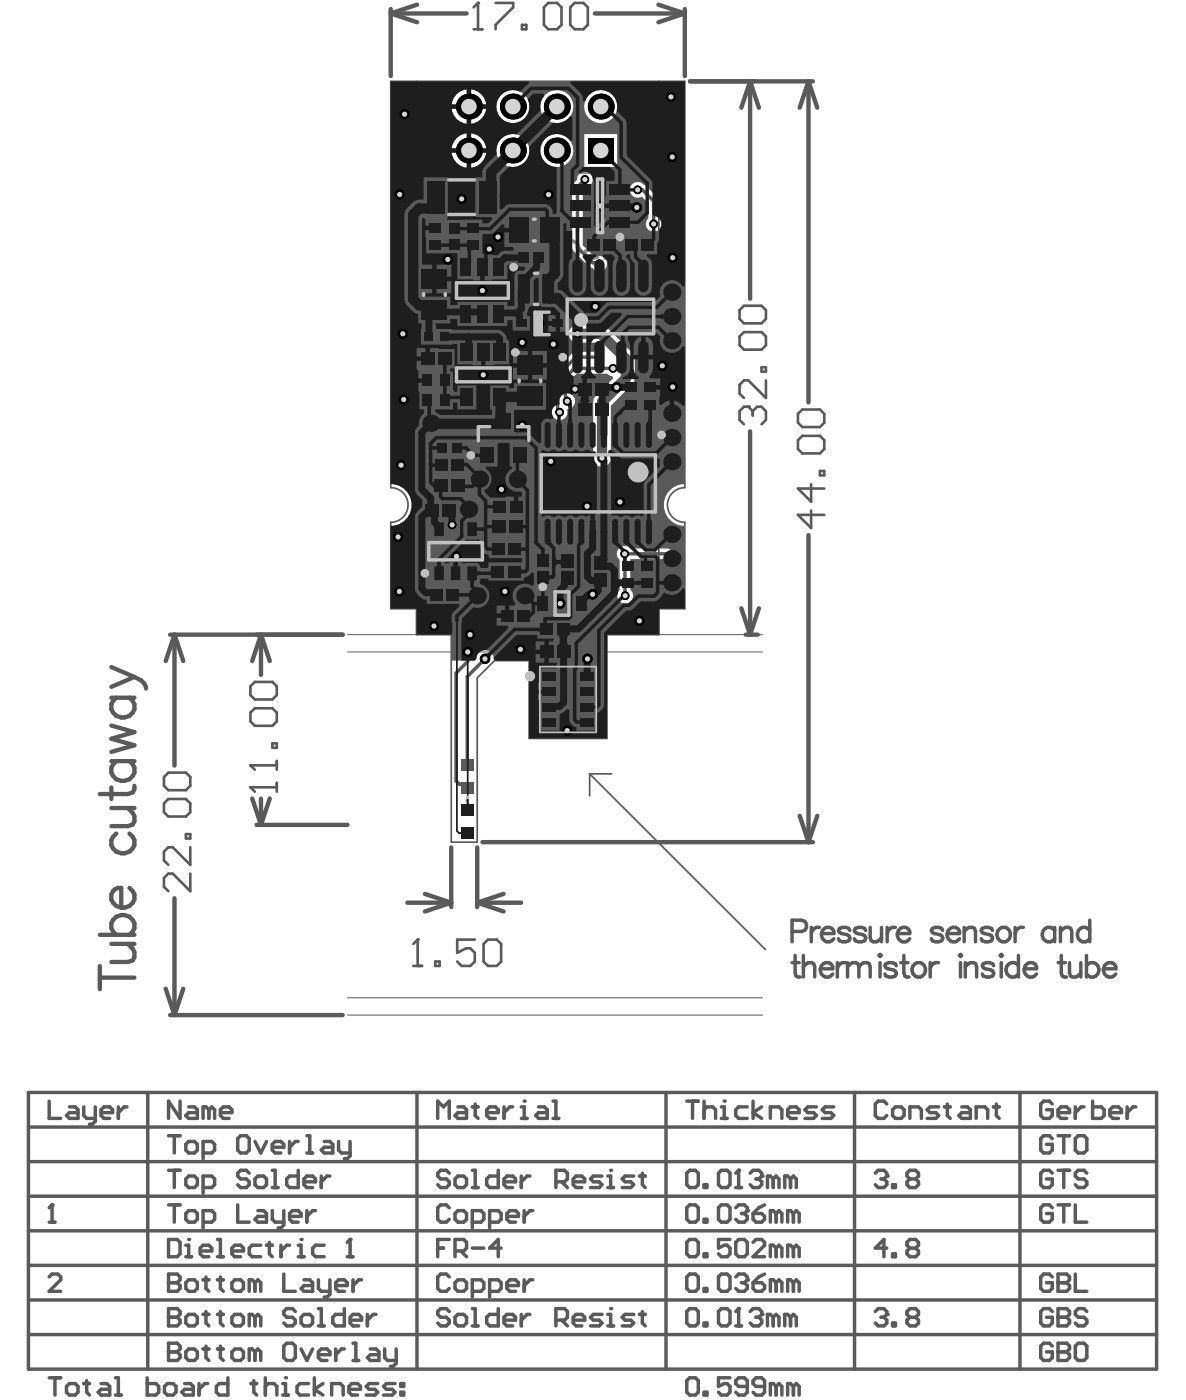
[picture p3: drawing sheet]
<svg xmlns="http://www.w3.org/2000/svg" width="228mm" height="270mm" viewBox="0 0 228 270" stroke-linecap="round" stroke-linejoin="round" font-family="sans-serif">
<g fill="none" stroke="#5a5a5a" stroke-width=".84">
<path d="M75.2 1.7v12.9M75.2 2.6l5.1 1.7M75.2 2.6h14.6M80.3 .9l-5.1 1.7M114.5 2.6h17.3M126.7 .9l5.1 1.7M131.8 1.7v12.9M131.8 2.6l-5.1 1.7M132.8 15.7h23.6M144.4 15.7l1.7 5M144.4 15.7v41.8M144.4 15.7l-1.7 5"/>
<path d="M155.6 15.7l-1.7 5M155.6 15.7v61.8M155.6 15.7l1.7 5M144.4 83v39.2M142.7 117.1l1.7 5.1M146.1 117.1l-1.7 5.1M155.6 103v59.1M32.7 122.2h33.2M33.6 122.2v25.2M33.6 122.2l-1.7 5.1M33.6 122.2l1.7 5.1M50.2 122.2v7.7"/>
<path d="M50.2 122.2l1.7 5.1M50.2 122.2l-1.7 5.1M143.5 122.2h2.3M48.5 153.7l1.7 5.1M49.4 158.8h17.5M50.2 153.8v5M51.9 153.7l-1.7 5.1M153.9 157.1l1.7 5M157.3 157.1l-1.7 5M33.6 172.9v22.5M78.4 173.8h8.4M81.8 172.1l5 1.7"/>
<path d="M86.8 163.1v11.5M86.8 173.8l-5 1.7M91.8 163.1v11.5M91.8 173.8l5.1 1.7M91.8 173.8h8.5M92.9 162.1h63.5M96.9 172.1l-5.1 1.7M31.9 190.3l1.7 5.1M32.7 195.4h33.2M35.3 190.3l-1.7 5.1"/>
</g>
<g fill="none" stroke="#5a5a5a" stroke-width=".66">
<path d="M5.5 210.3h217.1v53.3h-217.1zM5.5 217h217.1M28.4 210.3v53.3M80.2 210.3v53.3M128.2 210.3v53.3M164.5 210.3v53.3M196.3 210.3v53.3M5.5 236.9h217.1M5.5 230.3h217.1M5.5 223.6h217.1M9.5 235.3h1.1M10 232v3.3"/>
<path d="M5.5 256.9h217.1M5.5 250.3h217.1M5.5 243.6h217.1M9.5 245.8l.5-.5h1.1l.6 .5v.6l-2.2 2.2h2.2"/>
</g>
<path d="M80.2 15.7v106.5M126.8 15.7v106.5M113.5 149v4.2M113.5 149h4.2M113.5 149l33.8 33.8" fill="none" stroke="#5a5a5a" stroke-width=".33"/>
<path d="M66.9 125.5h79.9M66.9 122.2h79.9M66.9 195.4h79.9M66.9 192.1h79.9" fill="none" stroke="#5a5a5a" stroke-width=".19"/>
<circle cx="10" cy="232" r=".33" fill="#5a5a5a"/>
<g fill="none" stroke="#5a5a5a" stroke-width=".66">
<path d="M34.7 212v3.3l-2.3-3.3v3.3M36.3 213.1h1.1l.6 .5v1.7h-1.7l-.5-.5 .5-.6h1.7M40.2 213.6l-.6-.5h-.5v2.2M40.2 213.6v1.7M40.2 213.6l.6-.5 .5 .5v1.7M42.4 214.2h2.2v-.6l-.5-.5h-1.1l-.6 .5v1.2l.6 .5h1.1M10 232l-.5 .5M86.5 238.6h-2.3v3.3M132.2 225.9l.5-.6h1.1l.6 .6v2.2l-.6 .5h-1.1l-.5-.5zM135.5 228.1h.6v.5h-.6zM138.3 225.9l.5-.6h1.1l.6 .6v2.2l-.6 .5h-1.1l-.5-.5zM141.6 228.6h1.1"/>
<path d="M142.2 225.3v3.3M84.2 240.3h1.2M87.6 240.8h1.6l.6-.5v-1.1l-.6-.6h-1.6v3.3M88.7 240.8l1.1 1.1M90.9 240.3h2.2M96.4 240.3h-2.2l1.7-1.7v3.3"/>
</g>
<circle cx="142.2" cy="225.3" r=".33" fill="#5a5a5a"/>
<path d="M142.2 225.3l-.6 .6M144.4 225.9l.5-.6h1.1l.6 .6v.5" fill="none" stroke="#5a5a5a" stroke-width=".66"/>
<circle cx="146.6" cy="226.4" r=".33" fill="#5a5a5a"/>
<g fill="none" stroke="#5a5a5a" stroke-width=".66">
<path d="M145.5 227h.5M146 227l.6 .5v.6l-.6 .5h-1.1l-.5-.5M146.6 226.4l-.6 .6M148.8 227l-.5-.6h-.6v2.2M148.8 227v1.6M148.8 227l.6-.6 .5 .6v1.6M152.1 227l-.5-.6h-.6v2.2M152.1 227v1.6M152.1 227l.6-.6 .5 .6v1.6M168.4 225.9l.6-.6h1.1l.6 .6v.5M170.7 240.3h-2.3l1.7-1.7v3.3M171.8 241.4h.5v.5h-.5z"/>
<path d="M175.1 240.3h1.1M175.1 240.3l-.6 .5v.6l.6 .5h1.1l.6-.5v-.6l-.6-.5M175.1 240.3l-.6-.6v-.5l.6-.6h1.1l.6 .6v.5l-.6 .6"/>
</g>
<circle cx="170.7" cy="226.4" r=".33" fill="#5a5a5a"/>
<path d="M169.6 227h.5M170.1 227l.6 .5v.6l-.6 .5h-1.1l-.6-.5M170.7 226.4l-.6 .6M171.8 228.1h.5v.5h-.5zM175.1 227h1.1M175.1 227l-.6 .5v.6l.6 .5h1.1l.6-.5v-.6l-.6-.5M175.1 227l-.6-.6v-.5l.6-.6h1.1l.6 .6v.5l-.6 .6" fill="none" stroke="#5a5a5a" stroke-width=".66"/>
<path d="M48.2 151.6h5.1M53.3 150.7v1.7" fill="none" stroke="#5a5a5a" stroke-width=".51"/>
<circle cx="48.2" cy="151.6" r=".25" fill="#5a5a5a"/>
<path d="M48.2 151.6l.8 .8M48.2 147.3h5.1M53.3 146.5v1.7" fill="none" stroke="#5a5a5a" stroke-width=".51"/>
<circle cx="48.2" cy="147.3" r=".25" fill="#5a5a5a"/>
<path d="M48.2 132.1l.8-.8h3.4l.9 .8v1.7l-.9 .9h-3.4l-.8-.9zM48.2 137.2l.8-.8h3.4l.9 .8v1.7l-.9 .8h-3.4l-.8-.8zM48.2 147.3l.8 .9M52.4 143.1h.9v.9h-.9zM79.5 186h1.7M80.4 180.9v5.1" fill="none" stroke="#5a5a5a" stroke-width=".51"/>
<circle cx="80.4" cy="180.9" r=".25" fill="#5a5a5a"/>
<path d="M80.4 180.9l-.9 .8M83.8 185.1h.8v.9h-.8zM91.4 180.9h-3.4v2.5l1.7-.8h.8l.9 .8v1.7l-.9 .9h-1.7l-.8-.9M93.1 181.7l.8-.8h1.7l.8 .8v3.4l-.8 .9h-1.7l-.8-.9z" fill="none" stroke="#5a5a5a" stroke-width=".51"/>
<path d="M132.2 252.5l.5-.6h1.1l.6 .6v2.2l-.6 .6h-1.1l-.5-.6zM135.5 254.7h.6v.6h-.6zM138.3 252.5l.5-.6h1.1l.6 .6v2.2l-.6 .6h-1.1l-.5-.6zM141.6 255.3h1.1M142.2 251.9v3.4" fill="none" stroke="#5a5a5a" stroke-width=".66"/>
<circle cx="142.2" cy="251.9" r=".33" fill="#5a5a5a"/>
<path d="M142.2 251.9l-.6 .6M144.4 252.5l.5-.6h1.1l.6 .6v.5" fill="none" stroke="#5a5a5a" stroke-width=".66"/>
<circle cx="146.6" cy="253" r=".33" fill="#5a5a5a"/>
<path d="M145.5 253.6h.5M146 253.6l.6 .5v.6l-.6 .6h-1.1l-.5-.6M146.6 253l-.6 .6M148.8 253.6l-.5-.6h-.6v2.3M148.8 253.6v1.7M148.8 253.6l.6-.6 .5 .6v1.7M152.1 253.6l-.5-.6h-.6v2.3M152.1 253.6v1.7M152.1 253.6l.6-.6 .5 .6v1.7M168.4 252.5l.6-.6h1.1l.6 .6v.5" fill="none" stroke="#5a5a5a" stroke-width=".66"/>
<circle cx="170.7" cy="253" r=".33" fill="#5a5a5a"/>
<path d="M169.6 253.6h.5M170.1 253.6l.6 .5v.6l-.6 .6h-1.1l-.6-.6M170.7 253l-.6 .6M171.8 254.7h.5v.6h-.5zM175.1 253.6h1.1M175.1 253.6l-.6 .5v.6l.6 .6h1.1l.6-.6v-.6l-.6-.5M175.1 253.6l-.6-.6v-.5l.6-.6h1.1l.6 .6v.5l-.6 .6" fill="none" stroke="#5a5a5a" stroke-width=".66"/>
<path d="M144 78.3h-.8l-.9 .9v1.6l.9 .9M31.6 154.7l.8-.9h3.4l.8 .9v1.7l-.8 .8h-3.4l-.8-.8zM32.4 148.7h3.4l.8 .9v1.7l-.8 .8h-3.4l-.8-.8v-1.7zM35.8 160.6h.8v.8h-.8zM36.6 163.1v3.4l-3.4-3.4h-.8l-.8 .9v1.6l.8 .9M36.6 168.2v3.4l-3.4-3.4h-.8l-.8 .8v1.7l.8 .9" fill="none" stroke="#5a5a5a" stroke-width=".51"/>
<circle cx="144" cy="78.3" r=".25" fill="#5a5a5a"/>
<path d="M143.2 58.9h3.4l.8 .8v1.7l-.8 .8h-3.4l-.9-.8v-1.7zM143.2 63.9h3.4l.8 .9v1.7l-.8 .8h-3.4l-.9-.8v-1.7zM144 78.3l.9 .9M144.9 79.2v.8M144.9 79.2l.8-.9h.9l.8 .9v1.6l-.8 .9M146.6 70.7h.8v.8h-.8zM147.4 73.2v3.4l-3.4-3.4h-.8l-.9 .9v1.7l.9 .8" fill="none" stroke="#5a5a5a" stroke-width=".51"/>
<g fill="none" stroke="#5a5a5a" stroke-width=".66">
<path d="M9.5 212v3.3h2.2M13.3 213.1h1.2l.5 .5v1.7h-1.7l-.5-.5 .5-.6h1.7M16.1 213.1v1.7l.6 .5h1.6M18.3 213.1v2.8l-.5 .5h-.6M19.4 214.2h2.3v-.6l-.6-.5h-1.1l-.6 .5v1.2l.6 .5h1.1M22.8 213.1v2.2M24.4 213.1h-.5l-1.1 1.1M86.5 225.9l-.6-.6h-1.1l-.6 .6v.5l.6 .6h1.1l.6 .5v.6l-.6 .5h-1.1l-.6-.5M86.5 232.5l-.6-.5h-1.1l-.6 .5v2.2l.6 .6h1.1l.6-.6M87.6 227l.5-.6h1.1l.6 .6v1.1l-.6 .5h-1.1l-.5-.5zM87.6 233.6l.5-.5h1.1l.6 .5v1.1l-.6 .6h-1.1l-.5-.6zM90.9 235.3h1.7l.5-.6v-1.1l-.5-.5h-1.7v3.3"/>
<path d="M90.9 225.3h.6v3.3M90.9 228.6h1.1M94.2 235.3h1.7l.5-.6v-1.1l-.5-.5h-1.7v3.3M95.9 225.3v3.3h-1.7l-.5-.5v-1.1l.5-.6h1.7M97 227.5h2.2v-.5l-.5-.6h-1.1l-.6 .6v1.1l.6 .5h1.1M97.6 234.2h2.2v-.6l-.6-.5h-1.1l-.5 .5v1.1l.5 .6h1.1M100.3 226.4v2.2M100.9 233.1v2.2M102 226.4h-.6l-1.1 1.1M102.5 233.1h-.5l-1.1 1.1M107 227.5h1.6l.6-.5v-1.1l-.6-.6h-1.6v3.3M108.1 227.5l1.1 1.1"/>
<path d="M110.3 227.5h2.2v-.5l-.5-.6h-1.1l-.6 .6v1.1l.6 .5h1.1M115.9 226.4h-1.7l-.6 .6 .6 .5h1.1l.6 .6-.6 .5h-1.7M117 228.6h1.1M117 226.4h.5v2.2M86.5 245.8l-.6-.5h-1.1l-.6 .5v2.2l.6 .6h1.1l.6-.6M87.6 246.9l.5-.5h1.1l.6 .5v1.1l-.6 .6h-1.1l-.5-.6zM90.9 248.6h1.7l.5-.6v-1.1l-.5-.5h-1.7v3.3M94.2 248.6h1.7l.5-.6v-1.1l-.5-.5h-1.7v3.3M97.6 247.5h2.2v-.6l-.6-.5h-1.1l-.5 .5v1.1l.5 .6h1.1M100.9 246.4v2.2M102.5 246.4h-.5l-1.1 1.1"/>
</g>
<circle cx="117.5" cy="225.3" r=".33" fill="#5a5a5a"/>
<path d="M84.2 215.3v-3.3l1.2 1.1 1.1-1.1v3.3M88.1 213.1h1.1l.6 .5v1.7h-1.7l-.5-.5 .5-.6h1.7M90.9 213.1h1.1M91.5 212.5v2.3l.5 .5M93.7 214.2h2.2v-.6l-.6-.5h-1.1l-.5 .5v1.2l.5 .5h1.1M97 213.1v2.2M98.7 213.1h-.6l-1.1 1.1M100.3 213.1h.6v2.2M100.3 215.3h1.1M122 226.4h-1.7l-.6 .6 .6 .5h1.1l.6 .6-.6 .5h-1.7M123.1 226.4h1.1M123.6 225.9v2.2l.6 .5" fill="none" stroke="#5a5a5a" stroke-width=".66"/>
<circle cx="100.9" cy="212" r=".33" fill="#5a5a5a"/>
<path d="M103.7 213.1h1.1l.5 .5v1.7h-1.6l-.6-.5 .6-.6h1.6M106.4 215.3h1.1M106.4 212h.6v3.3M202.5 245.8l-.5-.5h-1.2l-.5 .5v2.2l.5 .6h1.2l.5-.6v-1.1h-1.1M203.6 245.3v3.3h1.7l.5-.6v-.5l-.5-.6h-1.7" fill="none" stroke="#5a5a5a" stroke-width=".66"/>
<circle cx="203.6" cy="246.9" r=".33" fill="#5a5a5a"/>
<g fill="none" stroke="#5a5a5a" stroke-width=".66">
<path d="M170.7 212.5l-.6-.5h-1.1l-.6 .5v2.3l.6 .5h1.1l.6-.5M171.8 213.6l.5-.5h1.1l.6 .5v1.2l-.6 .5h-1.1l-.5-.5zM175.1 215.3v-2.2h1.7l.5 .5v1.7M180.7 213.1h-1.7l-.6 .5 .6 .6h1.1l.6 .6-.6 .5h-1.7M181.8 213.1h1.1M182.3 212.5v2.3l.6 .5M185.1 213.1h1.1l.6 .5v1.7h-1.7l-.6-.5 .6-.6h1.7M187.9 215.3v-2.2h1.6l.6 .5v1.7M191.2 213.1h1.1M191.7 212.5v2.3l.6 .5M202.5 212.5l-.5-.5h-1.2l-.5 .5v2.3l.5 .5h1.2l.5-.5v-1.2h-1.1M202.5 219.2l-.5-.6h-1.2l-.5 .6v2.2l.5 .6h1.2l.5-.6v-1.1h-1.1"/>
<path d="M203.6 214.2h2.2v-.6l-.5-.5h-1.1l-.6 .5v1.2l.6 .5h1.1M203.6 218.6h2.2M204.7 218.6v3.4M206.9 213.1v2.2M206.9 219.2l.6-.6h1.1l.6 .6v2.2l-.6 .6h-1.1l-.6-.6zM208.6 213.1h-.5l-1.2 1.1M210.3 212v3.3h1.6l.6-.5v-1.2l-.6-.5h-1.6M213.6 214.2h2.2v-.6l-.5-.5h-1.1l-.6 .5v1.2l.6 .5h1.1M216.9 213.1v2.2M218.6 213.1h-.6l-1.1 1.1M202.5 232.5l-.5-.5h-1.2l-.5 .5v2.2l.5 .6h1.2l.5-.6v-1.1h-1.1M202.5 225.9l-.5-.6h-1.2l-.5 .6v2.2l.5 .5h1.2l.5-.5v-1.1h-1.1"/>
<path d="M203.6 232h2.2M203.6 225.3h2.2M204.7 225.3v3.3M204.7 232v3.3M206.9 232v3.3h2.3M209.2 225.9l-.6-.6h-1.1l-.6 .6v.5l.6 .6h1.1l.6 .5v.6l-.6 .5h-1.1l-.6-.5M86.5 252.5l-.6-.6h-1.1l-.6 .6v.5l.6 .6h1.1l.6 .5v.6l-.6 .6h-1.1l-.6-.6M87.6 253.6l.5-.6h1.1l.6 .6v1.1l-.6 .6h-1.1l-.5-.6zM90.9 251.9h.6v3.4M90.9 255.3h1.1M95.9 251.9v3.4h-1.7l-.5-.6v-1.1l.5-.6h1.7M97 254.1h2.2v-.5l-.5-.6h-1.1l-.6 .6v1.1l.6 .6h1.1"/>
<path d="M100.3 253v2.3M102 253h-.6l-1.1 1.1M107 254.1h1.6l.6-.5v-1.1l-.6-.6h-1.6v3.4M108.1 254.1l1.1 1.2M110.3 254.1h2.2v-.5l-.5-.6h-1.1l-.6 .6v1.1l.6 .6h1.1M115.9 253h-1.7l-.6 .6 .6 .5h1.1l.6 .6-.6 .6h-1.7M117 255.3h1.1M117 253h.5v2.3M203.6 245.3h1.7l.5 .5v.6l-.5 .5h-1.7M206.9 245.3v3.3h2.3"/>
</g>
<circle cx="117.5" cy="251.9" r=".33" fill="#5a5a5a"/>
<path d="M122 253h-1.7l-.6 .6 .6 .5h1.1l.6 .6-.6 .6h-1.7M123.1 253h1.1M123.6 252.5v2.2l.6 .6" fill="none" stroke="#5a5a5a" stroke-width=".66"/>
<path d="M91.2 5.6h1.6M92 .6v5" fill="none" stroke="#5a5a5a" stroke-width=".51"/>
<circle cx="92" cy=".6" r=".25" fill="#5a5a5a"/>
<path d="M92 .6l-.8 .8M95.4 .6h3.4v.8l-3.4 3.4v.8M100.5 4.8h.8v.8h-.8zM104.7 1.4l.8-.8h1.7l.9 .8v3.4l-.9 .8h-1.7l-.8-.8zM109.7 1.4l.9-.8h1.7l.8 .8v3.4l-.8 .8h-1.7l-.9-.8z" fill="none" stroke="#5a5a5a" stroke-width=".51"/>
<path d="M202.5 252.5l-.5-.6h-1.2l-.5 .6v2.2l.5 .6h1.2l.5-.6v-1.1h-1.1M203.6 251.9v3.4h1.7l.5-.6v-.6l-.5-.5h-1.7" fill="none" stroke="#5a5a5a" stroke-width=".66"/>
<circle cx="203.6" cy="253.6" r=".33" fill="#5a5a5a"/>
<path d="M202.5 259.1l-.5-.5h-1.2l-.5 .5v2.3l.5 .5h1.2l.5-.5v-1.1h-1.1M203.6 251.9h1.7l.5 .6v.5l-.5 .6h-1.7M203.6 258.6v3.3h1.7l.5-.5v-.6l-.5-.5h-1.7M209.2 252.5l-.6-.6h-1.1l-.6 .6v.5l.6 .6h1.1l.6 .5v.6l-.6 .6h-1.1l-.6-.6" fill="none" stroke="#5a5a5a" stroke-width=".66"/>
<circle cx="203.6" cy="260.3" r=".33" fill="#5a5a5a"/>
<g fill="none" stroke="#5a5a5a" stroke-width=".66">
<path d="M152.4 179.3h1.8a1.09 1.09 0 0 0 1-1.1 1.09 1.09 0 0 0-1-1.1h-1.8v4.2M156.1 178.5v2.8M157.7 178.5a1.34 1.34 0 0 0-1.6 1.2M158.1 179.7a1.31 1.31 0 0 0 .8 1.5 1.31 1.31 0 0 0 1.6-.5M158.3 179.1a1.15 1.15 0 0 1 1.3-.6 1.15 1.15 0 0 1 .9 1.2h-2.4zM163.5 179.1l-.2-.4-.5-.2h-.6l-.6 .2-.2 .4 .2 .4 1.7 .6 .2 .6-.2 .4-.5 .2h-.6l-.6-.2-.2-.4M166.6 179.1l-.2-.4-.6-.2h-.6l-.6 .2-.2 .4 .2 .4 1.8 .6 .2 .6-.2 .4-.6 .2h-.6l-.6-.2-.2-.4M167.5 178.5v2l.2 .6 .4 .2h.6l.9-.8M169.6 178.5v2.8M170.7 178.5v2.8M172.3 178.5a1.34 1.34 0 0 0-1.6 1.2M172.7 179.7a1.31 1.31 0 0 0 .8 1.5 1.31 1.31 0 0 0 1.6-.5"/>
<path d="M173.3 178.7a1.1 1.1 0 0 1 1.2-.1 1.1 1.1 0 0 1 .6 1.1h-2.4l.2-.6zM181.4 179.1l-.2-.4-.6-.2h-.6l-.6 .2-.2 .4 .2 .4 1.8 .6 .2 .6-.2 .4-.6 .2h-.6l-.6-.2-.2-.4M182.3 179.7a1.31 1.31 0 0 0 .8 1.5 1.31 1.31 0 0 0 1.6-.5M182.5 179.1a1.15 1.15 0 0 1 1.3-.6 1.15 1.15 0 0 1 .9 1.2h-2.4zM185.6 179.3l.9-.8h.6l.4 .2 .2 .6v2M185.6 178.5v2.8M191 179.1l-.2-.4-.6-.2h-.6l-.6 .2-.2 .4 .2 .4 1.8 .6 .2 .6-.2 .4-.6 .2h-.6l-.6-.2-.2-.4M192.5 178.7a1.35 1.35 0 0 1 2 1.2 1.35 1.35 0 0 1-2 1.2 1.47 1.47 0 0 1 0-2.4zM195.4 178.5v2.8M197 178.5a1.34 1.34 0 0 0-1.6 1.2M203 179.1a1.37 1.37 0 0 0-2.4 .4 1.37 1.37 0 0 0 1.6 1.8l.8-.6M203 178.5v2.8"/>
<path d="M204.1 179.3l1-.8h.6l.4 .2 .2 .6v2M204.1 178.5v2.8M209.7 179.1a1.37 1.37 0 0 0-2.4 .4 1.37 1.37 0 0 0 1.6 1.8l.8-.6M209.7 177.1v4.2M152.4 185.3h1.4M153 183.9v3.4l.2 .6 .8 .2M154.6 186.1l1-.8h.6l.4 .2 .2 .6v2M154.6 183.9v4.2M157.9 186.5a1.31 1.31 0 0 0 .8 1.5 1.31 1.31 0 0 0 1.6-.5M158.1 185.9a1.15 1.15 0 0 1 1.3-.6 1.15 1.15 0 0 1 .9 1.2h-2.4zM161.1 185.3v2.8M162.7 185.3a1.34 1.34 0 0 0-1.6 1.2"/>
<path d="M163.1 186.1l1-.8h.6l.4 .2 .2 .6M163.1 185.3v2.8M165.3 186.1l1-.8h.6l.4 .2 .2 .6v2M165.3 186.1v2M169.4 183.7l.2 .2-.2 .2-.2-.2zM169.4 185.3v2.8M172.5 185.9l-.2-.4-.6-.2h-.6l-.6 .2-.2 .4 .2 .4 1.8 .6 .2 .6-.2 .4-.6 .2h-.6l-.6-.2-.2-.4M173.4 185.3h1.3M173.9 183.9v3.4l.2 .6 .8 .2M175.7 185.9a1.33 1.33 0 0 1 2-.2 1.33 1.33 0 0 1 0 2 1.33 1.33 0 0 1-2-.2l-.2-.6zM179 185.3v2.8M180.6 185.3a1.34 1.34 0 0 0-1.6 1.2"/>
<path d="M184.6 183.9l.2-.2 .2 .2-.2 .2zM184.8 185.3v2.8M185.8 186.1l1-.8h.6l.4 .2 .2 .6v2M185.8 185.3v2.8M191.2 185.9l-.2-.4-.6-.2h-.6l-.6 .2-.2 .4 .2 .4 .4 .2 1.4 .4 .2 .4-.2 .6-.6 .2h-.6l-.6-.2-.2-.4M192.7 183.7l.2 .2-.2 .2-.2-.2zM192.7 185.3v2.8M196 185.9a1.37 1.37 0 0 0-2.4 .4 1.37 1.37 0 0 0 1.6 1.8l.8-.6M196 183.9v4.2M197.1 186.5a1.31 1.31 0 0 0 .8 1.5 1.31 1.31 0 0 0 1.6-.5M197.3 185.9a1.15 1.15 0 0 1 1.3-.6 1.15 1.15 0 0 1 .9 1.2h-2.4zM203.6 185.3h1.4"/>
<path d="M204.2 183.9v3.4l.2 .6 .8 .2M205.8 185.3v2l.2 .6 .4 .2h.6l1-.8M208 185.3v2.8M209.1 185.9a1.37 1.37 0 0 1 2.4 .4 1.37 1.37 0 0 1-1.6 1.8l-.8-.6M209.1 183.9v4.2M212.4 186.5a1.31 1.31 0 0 0 .7 1.5 1.31 1.31 0 0 0 1.6-.5M213 185.5a1.1 1.1 0 0 1 1.2-.1 1.1 1.1 0 0 1 .5 1.1h-2.3l.2-.6zM32.4 245.3v3.3h1.7l.6-.6v-.5l-.6-.6h-1.7M203.6 258.6h1.7l.5 .5v.6l-.5 .6h-1.7M206.9 259.1l.6-.5h1.1l.6 .5v2.3l-.6 .5h-1.1l-.6-.5z"/>
</g>
<path d="M153.6 79.7l.8-.9h3.4l.8 .9v1.7l-.8 .8h-3.4l-.8-.8zM153.6 84.8l.8-.9h3.4l.8 .9v1.6l-.8 .9h-3.4l-.8-.9zM156.1 98.3v3.4l-2.5-2.6h5M156.1 93.2v3.4l-2.5-2.5h5M157.8 90.7h.8v.8h-.8z" fill="none" stroke="#5a5a5a" stroke-width=".51"/>
<g fill="none" stroke="#5a5a5a" stroke-width=".83">
<path d="M21.4 139.7l4.5 1.2-4.5 1.3 4.5 1.3-4.5 1.3M21.4 134.3h4.5M21.4 128.4l4.5 1.9M22.4 134.3a2.09 2.09 0 0 0-.9 2.6 2.09 2.09 0 0 0 2.5 1.2 2.05 2.05 0 0 0 1.9-1.5 2.05 2.05 0 0 0-1-2.3M25.9 130.3l-4.5 1.9M25.9 130.3a2.56 2.56 0 0 1 2.2 2.2M21.4 151.6v2.2M21.4 155.6h4.5M21.4 146.5h4.5M22.4 146.5a2.08 2.08 0 0 0-.9 2.6 2.08 2.08 0 0 0 2.5 1.2 2.05 2.05 0 0 0 1.9-1.5 2.05 2.05 0 0 0-1-2.3M24.6 155.6l1 .9 .3 .6v1l-.3 .6-1 .3h-3.2M25.9 151.3v.6l-.3 .6-1 .4h-5.4"/>
<path d="M19.2 180h6.7M21.7 171.6l1-.7h.6v3.8a2.07 2.07 0 0 1-1.6-3.1zM22.4 160.5a2.09 2.09 0 0 0-.9 2.6 2.09 2.09 0 0 0 2.5 1.2 2.05 2.05 0 0 0 1.9-1.6 2.05 2.05 0 0 0-1-2.2M22.4 180a2.09 2.09 0 0 1-.9-2.6 2.09 2.09 0 0 1 2.5-1.2 2.05 2.05 0 0 1 1.9 1.5 2.05 2.05 0 0 1-1 2.3M24.9 170.9a2.09 2.09 0 0 1 .9 2.6 2.09 2.09 0 0 1-2.5 1.2M19.2 188.2h6.7M19.2 186v4.4M21.4 181.7h4.5M24.6 181.7l1 1 .3 .6v.9l-.3 .7-1 .3h-3.2"/>
</g>
<circle cx="32.4" cy="246.9" r=".33" fill="#5a5a5a"/>
<g fill="none" stroke="#5a5a5a" stroke-width=".66">
<path d="M32.4 245.3h1.7l.6 .5v.6l-.6 .5h-1.7M36.3 246.4h1.1l.6 .5v1.1l-.6 .6h-1.1l-.5-.6v-1.1zM39.1 246.4h1.1M39.6 245.8v2.2l.6 .6M41.9 246.4h1.1M42.4 245.8v2.2l.6 .6M44.6 246.9l.6-.5h1.1l.6 .5v1.1l-.6 .6h-1.1l-.6-.6zM49.1 246.9l-.6-.5h-.5v2.2M49.1 246.9v1.7M49.1 246.9l.5-.5 .6 .5v1.7M54.6 245.3v3.3h2.2M58.5 246.4h1.1l.6 .5v1.7h-1.7l-.6-.6 .6-.5h1.7"/>
<path d="M61.3 246.4v1.6l.5 .6h1.7M63.5 246.4v2.8l-.6 .5h-.5M64.6 247.5h2.2v-.6l-.5-.5h-1.1l-.6 .5v1.1l.6 .6h1.1M67.9 246.4v2.2M69.6 246.4h-.6l-1.1 1.1M132.2 245.8l.5-.5h1.1l.6 .5v2.2l-.6 .6h-1.1l-.5-.6zM135.5 248h.6v.6h-.6zM138.3 245.8l.5-.5h1.1l.6 .5v2.2l-.6 .6h-1.1l-.5-.6zM141.6 245.8l.6-.5h1.1l.5 .5v.6"/>
</g>
<circle cx="143.8" cy="246.4" r=".33" fill="#5a5a5a"/>
<g fill="none" stroke="#5a5a5a" stroke-width=".66">
<path d="M32.4 238.6h1.7l.6 .6v2.2l-.6 .5h-1.7zM35.8 239.7h.5v2.2M35.8 241.9h1.1M142.7 246.9h.6M143.3 246.9l.5 .6v.5l-.5 .6h-1.1l-.6-.6M143.8 246.4l-.5 .5M144.9 246.9h1.7l.5 .6v.5l-.5 .6h-1.1l-.6-.6zM147.1 245.3l-1.1 .5-1.1 1.1M149.4 246.9l-.6-.5h-.5v2.2M149.4 246.9v1.7M149.4 246.9l.5-.5 .6 .5v1.7M152.7 246.9l-.6-.5h-.5v2.2"/>
<path d="M152.7 246.9v1.7M152.7 246.9l.5-.5 .6 .5v1.7"/>
</g>
<circle cx="36.3" cy="238.6" r=".33" fill="#5a5a5a"/>
<path d="M41.9 238.6h.5v3.3M50.2 239.7h-1.7l-.5 .6v1.1l.5 .5h1.7M51.3 239.7h1.1M51.8 239.2v2.2l.6 .5M54.1 239.7v2.2M55.7 239.7h-.5l-1.1 1.1M57.4 239.7h.5v2.2M38.5 240.8h2.3v-.5l-.6-.6h-1.1l-.6 .6v1.1l.6 .5h1.1M41.9 241.9h1.1M44.6 240.8h2.3v-.5l-.6-.6h-1.1l-.6 .6v1.1l.6 .5h1.1M57.4 241.9h1.1" fill="none" stroke="#5a5a5a" stroke-width=".66"/>
<circle cx="57.9" cy="238.6" r=".33" fill="#5a5a5a"/>
<path d="M62.4 239.7h-1.7l-.5 .6v1.1l.5 .5h1.7M67.4 238.6v3.3M66.8 241.9h1.1" fill="none" stroke="#5a5a5a" stroke-width=".66"/>
<circle cx="67.4" cy="238.6" r=".33" fill="#5a5a5a"/>
<g fill="none" stroke="#5a5a5a" stroke-width=".66">
<path d="M32.4 232h2.3M33.5 232v3.3M36.3 233.1h1.1l.6 .5v1.1l-.6 .6h-1.1l-.5-.6v-1.1zM39.1 235.3h1.7l.5-.6v-1.1l-.5-.5h-1.7v3.3M45.7 232v3.3h2.3M49.6 233.1h1.1l.6 .5v1.7h-1.7l-.5-.6 .5-.5h1.7M52.4 233.1v1.6l.6 .6h1.6M54.6 233.1v2.7l-.5 .6h-.6M55.7 234.2h2.2v-.6l-.5-.5h-1.1l-.6 .5v1.1l.6 .6h1.1M59.1 233.1v2.2M60.7 233.1h-.5l-1.1 1.1M67.4 238.6l-.6 .6"/>
<path d="M132.2 239.2l.5-.6h1.1l.6 .6v2.2l-.6 .5h-1.1l-.5-.5zM132.2 232.5l.5-.5h1.1l.6 .5v2.2l-.6 .6h-1.1l-.5-.6zM135.5 234.7h.6v.6h-.6zM138.3 232.5l.5-.5h1.1l.6 .5v2.2l-.6 .6h-1.1l-.5-.6zM140.5 238.6h-2.2v1.7l1.1-.6h.5l.6 .6v1.1l-.6 .5h-1.1l-.5-.5M141.6 239.2l.6-.6h1.1l.5 .6v2.2l-.5 .5h-1.1l-.6-.5zM141.6 232.5l.6-.5h1.1l.5 .5v.6M144.9 239.2l.6-.6h1.1l.5 .6v.5l-2.2 2.2h2.2M135.5 241.4h.6v.5h-.6zM149.4 240.3l-.6-.6h-.5v2.2M149.4 240.3v1.6M149.4 240.3l.5-.6 .6 .6v1.6"/>
<path d="M152.7 240.3l-.6-.6h-.5v2.2M152.7 240.3v1.6M152.7 240.3l.5-.6 .6 .6v1.6"/>
</g>
<circle cx="143.8" cy="233.1" r=".33" fill="#5a5a5a"/>
<g fill="none" stroke="#5a5a5a" stroke-width=".66">
<path d="M32.4 218.6h2.3M33.5 218.6v3.4M36.3 219.8h1.1l.6 .5v1.1l-.6 .6h-1.1l-.5-.6v-1.1zM45.7 219.2l.6-.6h1.1l.6 .6v2.2l-.6 .6h-1.1l-.6-.6zM49.1 219.8l1.1 2.2 1.1-2.2M55.7 219.8v2.2M57.4 219.8h-.6l-1.1 1.1M59.1 218.6h.5v3.4M62.4 219.8h1.1l.5 .5v1.7h-1.6l-.6-.6 .6-.5h1.6M65.2 219.8v1.6l.5 .6h1.7M67.4 219.8v2.7l-.6 .6h-.5M132.2 212h2.2"/>
<path d="M133.3 212v3.3M135.5 212v3.3M135.5 213.6l.6-.5h1.1l.5 .5v1.7M138.8 213.1h.6v2.2M138.8 215.3h1.1M32.4 225.3h2.3M33.5 225.3v3.3M36.3 226.4h1.1l.6 .6v1.1l-.6 .5h-1.1l-.5-.5v-1.1zM39.1 228.6h1.7l.5-.5v-1.1l-.5-.6h-1.7v3.3M39.1 222h1.7l.5-.6v-1.1l-.5-.5h-1.7v3.3M48 225.9l-.6-.6h-1.1l-.6 .6v.5l.6 .6h1.1l.6 .5v.6l-.6 .5h-1.1l-.6-.5M49.1 227l.5-.6h1.1l.6 .6v1.1l-.6 .5h-1.1l-.5-.5z"/>
<path d="M52.4 225.3h.6v3.3M52.4 228.6h1.1M52.4 220.9h2.2v-.6l-.5-.5h-1.1l-.6 .5v1.1l.6 .6h1.1M57.4 225.3v3.3h-1.7l-.5-.5v-1.1l.5-.6h1.7M58.5 227.5h2.2v-.5l-.5-.6h-1.1l-.6 .6v1.1l.6 .5h1.1M59.1 222h1.1M61.8 226.4v2.2M63.5 226.4h-.6l-1.1 1.1M142.7 233.6h.6M143.3 233.6l.5 .6v.5l-.5 .6h-1.1l-.6-.6M143.8 233.1l-.5 .5M144.9 233.6h1.7l.5 .6v.5l-.5 .6h-1.1l-.6-.6z"/>
<path d="M147.1 232l-1.1 .5-1.1 1.1M149.4 233.6l-.6-.5h-.5v2.2M149.4 233.6v1.7M149.4 233.6l.5-.5 .6 .5v1.7M152.7 233.6l-.6-.5h-.5v2.2M152.7 233.6v1.7M152.7 233.6l.5-.5 .6 .5v1.7"/>
</g>
<circle cx="139.4" cy="212" r=".33" fill="#5a5a5a"/>
<g fill="none" stroke="#5a5a5a" stroke-width=".66">
<path d="M143.8 213.1h-1.6l-.6 .5v1.2l.6 .5h1.6M144.9 212v3.3M146.6 213.1l-1.7 1.1 1.7 1.1M148.3 215.3v-2.2h1.6l.6 .5v1.7M151.6 214.2h2.2v-.6l-.6-.5h-1.1l-.5 .5v1.2l.5 .5h1.1M157.1 213.1h-1.6l-.6 .5 .6 .6h1.1l.5 .6-.5 .5h-1.7M160.5 213.1h-1.7l-.6 .5 .6 .6h1.1l.6 .6-.6 .5h-1.7M9.5 265.2h2.2M10.6 265.2v3.4M12.8 266.9l.5-.5h1.2l.5 .5v1.1l-.5 .6h-1.2l-.5-.6zM16.1 266.4h1.1M16.7 265.8v2.2l.5 .6"/>
<path d="M19.4 266.4h1.2l.5 .5v1.7h-1.7l-.5-.6 .5-.5h1.7M22.2 265.2h.6v3.4M22.2 268.6h1.1M28.3 265.2v3.4h1.7l.5-.6v-1.1l-.5-.5h-1.7M31.7 266.9l.5-.5h1.1l.6 .5v1.1l-.6 .6h-1.1l-.5-.6zM35.5 266.4h1.1l.6 .5v1.7h-1.7l-.5-.6 .5-.5h1.7M38.3 266.4v2.2M40 266.4h-.6l-1.1 1.1M43.9 265.2v3.4h-1.7l-.6-.6v-1.1l.6-.5h1.7M48.3 266.4h1.1M48.8 265.8v2.2l.6 .6M51.1 266.9l.5-.5h1.1l.6 .5v1.7"/>
<path d="M51.1 265.2v3.4M54.4 268.6h1.1M54.4 266.4h.5v2.2"/>
</g>
<circle cx="54.9" cy="265.2" r=".33" fill="#5a5a5a"/>
<g fill="none" stroke="#5a5a5a" stroke-width=".66">
<path d="M32.4 251.9v3.4h1.7l.6-.6v-.6l-.6-.5h-1.7M59.4 266.4h-1.7l-.5 .5v1.1l.5 .6h1.7M60.5 265.2v3.4M62.2 266.4l-1.7 1.1 1.7 1.1M63.8 268.6v-2.2h1.7l.5 .5v1.7M67.2 267.5h2.2v-.6l-.6-.5h-1.1l-.5 .5v1.1l.5 .6h1.1M72.7 266.4h-1.7l-.5 .5 .5 .6h1.1l.6 .5-.6 .6h-1.6M76 266.4h-1.6l-.6 .5 .6 .6h1.1l.5 .5-.5 .6h-1.7M77.1 266.4h.6v.5h-.6zM77.1 268h.6v.6h-.6zM132.2 265.8l.5-.6h1.1l.6 .6v2.2l-.6 .6h-1.1l-.5-.6zM135.5 268h.6v.6h-.6z"/>
<path d="M140.5 265.2h-2.2v1.7l1.1-.5h.5l.6 .5v1.1l-.6 .6h-1.1l-.5-.6M143.8 266.9h-1.6l-.6-.5v-.6l.6-.6h1.1l.5 .6v2.2l-.5 .6h-1.1l-.6-.6M147.1 266.9h-1.6l-.6-.5v-.6l.6-.6h1.1l.5 .6v2.2l-.5 .6h-1.1l-.6-.6M149.4 266.9l-.6-.5h-.5v2.2M149.4 266.9v1.7M149.4 266.9l.5-.5 .6 .5v1.7M152.7 266.9l-.6-.5h-.5v2.2M152.7 266.9v1.7M152.7 266.9l.5-.5 .6 .5v1.7"/>
</g>
<circle cx="32.4" cy="253.6" r=".33" fill="#5a5a5a"/>
<g fill="none" stroke="#5a5a5a" stroke-width=".66">
<path d="M32.4 251.9h1.7l.6 .6v.5l-.6 .6h-1.7M32.4 258.6v3.3h1.7l.6-.5v-.6l-.6-.5h-1.7M36.3 253h1.1l.6 .6v1.1l-.6 .6h-1.1l-.5-.6v-1.1zM39.1 253h1.1M39.6 252.5v2.2l.6 .6M41.9 253h1.1M42.4 252.5v2.2l.6 .6M44.6 253.6l.6-.6h1.1l.6 .6v1.1l-.6 .6h-1.1l-.6-.6zM49.1 253.6l-.6-.6h-.5v2.3M49.1 253.6v1.7M49.1 253.6l.5-.6 .6 .6v1.7M56.8 252.5l-.5-.6h-1.1l-.6 .6v.5l.6 .6h1.1l.5 .5v.6l-.5 .6h-1.1l-.6-.6"/>
<path d="M57.9 253.6l.6-.6h1.1l.6 .6v1.1l-.6 .6h-1.1l-.6-.6zM61.3 251.9h.5v3.4M61.3 255.3h1.1M66.3 251.9v3.4h-1.7l-.6-.6v-1.1l.6-.6h1.7M67.4 254.1h2.2v-.5l-.6-.6h-1.1l-.5 .6v1.1l.5 .6h1.1M70.7 253v2.3M72.4 253h-.6l-1.1 1.1"/>
</g>
<circle cx="32.4" cy="260.3" r=".33" fill="#5a5a5a"/>
<g fill="none" stroke="#5a5a5a" stroke-width=".66">
<path d="M32.4 258.6h1.7l.6 .5v.6l-.6 .6h-1.7M36.3 259.7h1.1l.6 .6v1.1l-.6 .5h-1.1l-.5-.5v-1.1zM39.1 259.7h1.1M39.6 259.1v2.3l.6 .5M41.9 259.7h1.1M42.4 259.1v2.3l.6 .5M54.6 259.1l.6-.5h1.1l.5 .5v2.3l-.5 .5h-1.1l-.6-.5zM57.9 259.7l1.2 2.2 1.1-2.2M64.6 259.7v2.2M66.3 259.7h-.6l-1.1 1.1M67.9 258.6h.6v3.3M71.3 259.7h1.1l.5 .6v1.6h-1.6l-.6-.5 .6-.6h1.6"/>
<path d="M74 259.7v1.7l.6 .5h1.7M76.3 259.7v2.8l-.6 .5h-.6M44.6 260.3l.6-.6h1.1l.6 .6v1.1l-.6 .5h-1.1l-.6-.5zM49.1 260.3l-.6-.6h-.5v2.2M49.1 260.3v1.6M49.1 260.3l.5-.6 .6 .6v1.6M61.3 260.8h2.2v-.5l-.6-.6h-1.1l-.5 .6v1.1l.5 .5h1.1M67.9 261.9h1.1"/>
</g>
<path d="M75.2 15.7h56.6v78.2a3.3 3.3 0 0 0-3.3 3.3 3.3 3.3 0 0 0 3.3 3.3v16.7h-5v5h-10v20h-15v-15h-6.6l-3.4 3.3v31.6h-5v-39.9h-6.6v-5h-5v-16.6a3.3 3.3 0 0 0 3.3-3.4 3.3 3.3 0 0 0-3.3-3.3z" fill="none" stroke="#5a5a5a" stroke-width=".33"/>
<g fill="#d2d2d2">
<circle cx="122.7" cy="36.5" r=".5"/>
<circle cx="125.8" cy="43.1" r=".5"/>
<circle cx="115.3" cy="50.8" r=".5"/>
<circle cx="112.6" cy="34.6" r=".5"/>
<circle cx="122.6" cy="39.9" r=".5"/>
<circle cx="120.3" cy="114.7" r=".5"/>
<circle cx="114.1" cy="114.4" r=".5"/>
<circle cx="129.3" cy="107.5" r=".5"/>
<circle cx="129.5" cy="74.5" r=".5"/>
<circle cx="119.3" cy="96.6" r=".5"/>
<circle cx="106" cy="88.8" r=".5"/>
<circle cx="113" cy="97.5" r=".5"/>
<circle cx="105.6" cy="37.5" r=".5"/>
<circle cx="118.7" cy="74.6" r=".5"/>
<circle cx="107.7" cy="79.4" r=".5"/>
<circle cx="110.7" cy="74.9" r=".5"/>
<circle cx="118" cy="70.9" r=".5"/>
<circle cx="111.1" cy="64.3" r=".5"/>
<circle cx="94.2" cy="47.9" r=".5"/>
<circle cx="76.9" cy="37.4" r=".5"/>
<circle cx="77.5" cy="64.3" r=".5"/>
<circle cx="92.8" cy="55.9" r=".5"/>
<circle cx="100.5" cy="65.9" r=".5"/>
<circle cx="103.8" cy="62.3" r=".5"/>
<circle cx="115.9" cy="88.2" r=".5"/>
<circle cx="95.8" cy="45.6" r=".5"/>
<circle cx="87" cy="101" r=".5"/>
<circle cx="115.5" cy="39.6" r=".5"/>
<circle cx="93" cy="72.2" r=".5"/>
<circle cx="106.5" cy="66.3" r=".5"/>
<circle cx="114.6" cy="59" r=".5"/>
<circle cx="127.5" cy="70.4" r=".5"/>
<circle cx="76.9" cy="113.9" r=".5"/>
<circle cx="76.6" cy="103.4" r=".5"/>
<circle cx="97.2" cy="113.9" r=".5"/>
<circle cx="90.5" cy="122.2" r=".5"/>
<circle cx="90" cy="125.5" r=".5"/>
<circle cx="100.2" cy="125" r=".5"/>
<circle cx="93.3" cy="126.8" r=".5"/>
<circle cx="109.2" cy="140.7" r=".5"/>
<circle cx="100.5" cy="81.9" r=".5"/>
<circle cx="123.1" cy="119.5" r=".5"/>
<circle cx="115.4" cy="68.8" r=".5"/>
<circle cx="109.2" cy="77.2" r=".5"/>
<circle cx="96.5" cy="94.2" r=".5"/>
<circle cx="113.1" cy="126.8" r=".5"/>
<circle cx="107.8" cy="116.2" r=".5"/>
<circle cx="88.8" cy="38.3" r=".5"/>
<circle cx="120.2" cy="106.6" r=".5"/>
<circle cx="87.8" cy="107.1" r=".5"/>
<circle cx="129.1" cy="18.7" r=".5"/>
<circle cx="77.7" cy="76.9" r=".5"/>
<circle cx="77.9" cy="22" r=".5"/>
<circle cx="86.2" cy="49.9" r=".5"/>
<circle cx="123.5" cy="90.2" r=".5"/>
<circle cx="129.5" cy="49.6" r=".5"/>
<circle cx="129.4" cy="30.2" r=".5"/>
<circle cx="77.2" cy="89.6" r=".5"/>
<circle cx="83.5" cy="120.5" r=".5"/>
</g>
<path d="M86 16.3h33.8v16.9h-33.8z" fill="none" stroke="#8c8c8c" stroke-width=".66"/>
<path d="M121 30.7h1.4M121.7 26.4v4.3" fill="none" stroke="#8c8c8c" stroke-width=".68"/>
<circle cx="121.7" cy="26.4" r=".34" fill="#8c8c8c"/>
<path d="M124.1 18.7l-.7-.7h-1.4l-.7 .7v.7l2.8 2.8h-2.8M83.1 20.1l-.7-.7v-.7l.7-.7h1.4l.7 .7v.7l-.7 .7M83.1 20.1l-.7 .7v.7l.7 .7h1.4l.7-.7v-.7l-.7-.7M83.1 20.1h1.4M85.2 26.4h-2.8v.7l2.8 2.9v.7M121.7 26.4l.7 .7" fill="none" stroke="#8c8c8c" stroke-width=".68"/>
<g fill="none" stroke="#8c8c8c" stroke-width=".66">
<path d="M80.1 46.7a1.51 1.51 0 0 1 2.3 1.1h-2.8v-.4zM82.4 47.8a1.57 1.57 0 0 1-.9 1.8 1.57 1.57 0 0 1-1.9-.6M83.4 52.3h-2.6l1.4 1.9a1.46 1.46 0 0 0-1.6 .7 1.46 1.46 0 0 0 .2 1.7 1.8 1.8 0 0 0 3-.2M83.5 44.8v4.9M84.8 46.4v3.3M87.4 46.4v2.4l-.2 .7-.5 .2h-.7l-.5-.2-.7-.7M88.1 53.5a1.24 1.24 0 0 0-1-1.2h-1a1.22 1.22 0 0 0-.7 1.9l.5 .8 2.4 2.3h-3.3M88.7 47.1a1.62 1.62 0 0 1 2.3-.4 1.62 1.62 0 0 1 .3 2.3 1.51 1.51 0 0 1-2.6 0M88.7 44.8v4.9M89.8 55.2h4.2M92.9 47.1a1.62 1.62 0 0 1 2.3-.4 1.62 1.62 0 0 1 .3 2.3 1.62 1.62 0 0 1-2.3 .4 1.62 1.62 0 0 1-.3-2.3zM94.9 55.7h3.6l-2.4-3.4v5"/>
<path d="M97.2 49.7v-4.9l1.9 4.9 1.9-4.9v4.9M100.3 52.6a1.62 1.62 0 0 1 2.4 .7 4.1 4.1 0 0 1-.5 3.8 1.62 1.62 0 0 1-2.4-.7 4.1 4.1 0 0 1 .5-3.8zM104.4 55.2h4.3M105.4 46.4a1.61 1.61 0 0 1 1.9 1.4M107.3 46.4v3.3M108.6 47.1a1.62 1.62 0 0 1 2.3-.4 1.62 1.62 0 0 1 .3 2.3 1.62 1.62 0 0 1-2.3 .4 1.62 1.62 0 0 1-.3-2.3zM110.5 52.6a1.62 1.62 0 0 1 2.4 .7 4.1 4.1 0 0 1-.5 3.8 1.62 1.62 0 0 1-2.4-.7 4.1 4.1 0 0 1 .5-3.8zM112.5 47.1l.2-.4 .8-.3h.7l.7 .3 .2 .4-.2 .5-.5 .2-1.2 .3-.5 .2-.2 .5 .2 .7 .8 .2h.7l.7-.2 .2-.5M117.3 53.5a1.24 1.24 0 0 0-.9-1.2h-1a1.22 1.22 0 0 0-.7 1.9l.5 .8 2.4 2.3h-3.3M119 47.4l-.7-.7-.4-.3h-.8l-.4 .3-.3 .7v2.3M119 46.4v3.3M119.4 52.6a1.62 1.62 0 0 1 2.4 .7 4.1 4.1 0 0 1-.5 3.8 1.62 1.62 0 0 1-2.4-.7 4.1 4.1 0 0 1 .5-3.8z"/>
<path d="M120.3 46.9a1.49 1.49 0 0 1 1.7-.4 1.49 1.49 0 0 1 1 1.3h-2.9v-.4zM123 47.8a1.57 1.57 0 0 1-1 1.8 1.57 1.57 0 0 1-1.9-.6M124.1 45.5a2.19 2.19 0 0 1 3.3 0 1.27 1.27 0 0 1-.9 1.4l-1.5 .5a1.36 1.36 0 0 0-.9 1.6 2.19 2.19 0 0 0 3.3 0M126.2 53.5a1.24 1.24 0 0 0-.9-1.2h-1a1.22 1.22 0 0 0-.7 1.9l.5 .8 2.4 2.3h-3.4M95.7 61.1a1.73 1.73 0 0 1 1.7-1.2 1.73 1.73 0 0 1 1.6 1.2 2.82 2.82 0 0 1-1.2 3.8 1.7 1.7 0 0 1-2.1-1.9h1.2M100.1 61.6l1.4 3.3 1.4-3.3M104.2 62.1a1.49 1.49 0 0 1 1.7-.4 1.49 1.49 0 0 1 .9 1.3h-2.8v-.5zM106.8 63a1.57 1.57 0 0 1-.9 1.8 1.57 1.57 0 0 1-1.9-.6M109.6 62.3l-1.6 2.6M111.3 62.3h-2.1l-.8-.2a1.15 1.15 0 0 1 0-1.9l.8-.3h2.1v5"/>
</g>
<circle cx="89.9" cy="154.1" r=".17" fill="none" stroke="#8c8c8c" stroke-width=".33"/>
<g fill="#5a5a5a">
<path d="M88.4 150.6l.4 .1v.6h-.4z"/>
<path d="M89.3 126.2h1.4l-.4 .9h-.6z"/>
<path d="M75.2 15.7h56.6v77.5a4 4 0 0 0-4 3.4v.1a3.9 3.9 0 0 0 .8 3 3.9 3.9 0 0 0 2.7 1.5h.5v16h-5v5h-10v20h-15v-15h-6.5l-.3-.3a1.7 1.7 0 0 0-1.7-1.8 1.7 1.7 0 0 0-1.7 1.7l-.3 .4h-4.5v-5h-6.6v-5h-5v-16a4 4 0 0 0 4-3.4v-.1a3.9 3.9 0 0 0-.8-2.9 3.9 3.9 0 0 0-2.7-1.6h-.5zM90.7 17.2v2.9h2.9a3.2 3.2 0 0 0-2.9-2.9zM87.9 18.1l-.6 .7-.4 1.3h2.9v-2.9l-1.2 .4zM112.4 20.5a3.2 3.2 0 0 0 6.4 0 3.2 3.2 0 0 0-6.4 0zM104 20.5a3.2 3.2 0 0 0 6.3 0 3.2 3.2 0 0 0-6.3 0zM95.5 20.5a3.2 3.2 0 0 0 6.4 0 3.2 3.2 0 0 0-6.4 0zM86.9 20.9a3.2 3.2 0 0 0 2.9 2.9v-2.9zM90.7 20.9v2.9a3.2 3.2 0 0 0 2.9-2.9zM90.7 25.7v2.9h2.9a3.2 3.2 0 0 0-2.9-2.9zM87.9 26.6l-.6 .7-.4 1.3h2.9v-2.9l-1.2 .4zM112.5 25.8v6.3h6.3v-6.3zM104 29a3.2 3.2 0 0 0 6.3 0 3.2 3.2 0 0 0-6.3 0zM95.5 29a3.2 3.2 0 0 0 6.4 0 3.2 3.2 0 0 0-6.4 0zM86.9 29.4a3.2 3.2 0 0 0 2.9 2.9v-2.9zM90.7 29.4v2.9a3.2 3.2 0 0 0 2.9-2.9zM111.5 33.5l-.3 .5-.1 .6-.7 .7-.3 .7v11.6l.3 .8 3 2.9 .7 .3a1.51 1.51 0 0 0 2.1 .4 1.51 1.51 0 0 0 .4-2.1 1.51 1.51 0 0 0-2.1-.4l-2.3-2.3v-10.8l.3-.3a1.52 1.52 0 0 0 1.5-2.1 1.52 1.52 0 0 0-2.5-.5zM121.6 35.5a1.51 1.51 0 0 0-.1 2 1.51 1.51 0 0 0 2 .3l1.3 1.3v2.9a1.52 1.52 0 0 0-.1 2.2 1.52 1.52 0 0 0 2.2 0 1.52 1.52 0 0 0-.1-2.2l-.1-3.7-2.3-2.5-.5-.2a1.48 1.48 0 0 0-2.3-.1zM109.9 63.1a1.7 1.7 0 0 0-.3 1.8 1.7 1.7 0 0 0 1.5 1.1h3.8l.9 .9-.2 .4a1.38 1.38 0 0 0-1.4 .4l-3.8 .1-3.8 3.8-.3 .7v6.5a1.54 1.54 0 0 0 1.4 2.1 1.54 1.54 0 0 0 1.5-2.1 1.52 1.52 0 0 0 1.4-1.2 1.52 1.52 0 0 0-.8-1.7v-2.8l1.2-1.2h5.9l.5 .4 .4 .1 .2 .4-3.3 3.4-.4 .6-.1 .6v10.8a1.7 1.7 0 0 0 1.7 1.7 1.7 1.7 0 0 0 1.7-1.7v-10.1l4.1-4.1 .3-.6 .2-.6v-3.7l-.2-.6-.3-.6-4.9-4.8-.5-.4-.7-.1h-4.5l-.6 .1zM119.1 105.5a1.5 1.5 0 0 0 .2 2.3v5.8a1.52 1.52 0 0 0-.1 2.2 1.52 1.52 0 0 0 2.2-.1 1.52 1.52 0 0 0-.1-2.2v-5.9h6.5a1.52 1.52 0 0 0 1.6 1.5 1.52 1.52 0 0 0 1.4-1.6 1.52 1.52 0 0 0-1.6-1.5l-.4-.3-.4-.1h-7.1a1.49 1.49 0 0 0-2.2-.1z"/>
</g>
<path d="M112.6 34.5l-1.5 1.5v11.6l3 3h1l.2 .2M122.7 36.5h.9l2.2 2.2v4.4M115.4 68.8h-4.6l-3.5 3.5v6.7l.4 .4M118 70.9h-7.4l-1.8 1.8v3.7l.2 .1v.6l.2 .1M129.3 107.5l-.9-.9h-8.2l.1 8.1M90 125.5v1.8l-2.2 2.3v20.7l.6 .7h.8l.7 .7M93.3 126.8l-3.4 3.5v16.9" fill="none" stroke="#5a5a5a" stroke-width=".66"/>
<path d="M111.1 64.3h4.5l4.9 4.8v3.7l-4.6 4.6v10.8" fill="none" stroke="#5a5a5a" stroke-width="2"/>
<circle cx="122.7" cy="36.5" r=".83" fill="#000"/>
<circle cx="122.7" cy="36.5" r=".5" fill="#d2d2d2"/>
<circle cx="125.8" cy="43.1" r=".83" fill="#000"/>
<circle cx="125.8" cy="43.1" r=".5" fill="#d2d2d2"/>
<circle cx="115.3" cy="50.8" r=".83" fill="#000"/>
<circle cx="115.3" cy="50.8" r=".5" fill="#d2d2d2"/>
<circle cx="112.6" cy="34.6" r=".83" fill="#000"/>
<circle cx="112.6" cy="34.6" r=".5" fill="#d2d2d2"/>
<circle cx="122.6" cy="39.9" r="1" fill="#000"/>
<circle cx="122.6" cy="39.9" r=".5" fill="#d2d2d2"/>
<circle cx="120.3" cy="114.7" r=".83" fill="#000"/>
<circle cx="120.3" cy="114.7" r=".5" fill="#d2d2d2"/>
<circle cx="114.1" cy="114.4" r="1" fill="#000"/>
<circle cx="114.1" cy="114.4" r=".5" fill="#d2d2d2"/>
<circle cx="129.3" cy="107.5" r=".83" fill="#000"/>
<circle cx="129.3" cy="107.5" r=".5" fill="#d2d2d2"/>
<circle cx="129.5" cy="74.5" r="1" fill="#000"/>
<circle cx="129.5" cy="74.5" r=".5" fill="#d2d2d2"/>
<circle cx="119.3" cy="96.6" r="1" fill="#000"/>
<circle cx="119.3" cy="96.6" r=".5" fill="#d2d2d2"/>
<circle cx="106" cy="88.8" r="1" fill="#000"/>
<circle cx="106" cy="88.8" r=".5" fill="#d2d2d2"/>
<circle cx="113" cy="97.5" r="1" fill="#000"/>
<circle cx="113" cy="97.5" r=".5" fill="#d2d2d2"/>
<circle cx="105.6" cy="37.5" r="1" fill="#000"/>
<circle cx="105.6" cy="37.5" r=".5" fill="#d2d2d2"/>
<circle cx="118.7" cy="74.6" r="1" fill="#000"/>
<circle cx="118.7" cy="74.6" r=".5" fill="#d2d2d2"/>
<circle cx="107.7" cy="79.4" r=".83" fill="#000"/>
<circle cx="107.7" cy="79.4" r=".5" fill="#d2d2d2"/>
<circle cx="110.7" cy="74.9" r=".83" fill="#000"/>
<circle cx="110.7" cy="74.9" r=".5" fill="#d2d2d2"/>
<circle cx="118" cy="70.9" r=".83" fill="#000"/>
<circle cx="118" cy="70.9" r=".5" fill="#d2d2d2"/>
<circle cx="111.1" cy="64.3" r=".83" fill="#000"/>
<circle cx="111.1" cy="64.3" r=".5" fill="#d2d2d2"/>
<circle cx="94.2" cy="47.9" r="1" fill="#000"/>
<circle cx="94.2" cy="47.9" r=".5" fill="#d2d2d2"/>
<circle cx="76.9" cy="37.4" r="1" fill="#000"/>
<circle cx="76.9" cy="37.4" r=".5" fill="#d2d2d2"/>
<circle cx="77.5" cy="64.3" r="1" fill="#000"/>
<circle cx="77.5" cy="64.3" r=".5" fill="#d2d2d2"/>
<circle cx="92.8" cy="55.9" r="1" fill="#000"/>
<circle cx="92.8" cy="55.9" r=".5" fill="#d2d2d2"/>
<circle cx="100.5" cy="65.9" r="1" fill="#000"/>
<circle cx="100.5" cy="65.9" r=".5" fill="#d2d2d2"/>
<circle cx="103.8" cy="62.3" r="1" fill="#000"/>
<circle cx="103.8" cy="62.3" r=".5" fill="#d2d2d2"/>
<circle cx="115.9" cy="88.2" r=".83" fill="#000"/>
<circle cx="115.9" cy="88.2" r=".5" fill="#d2d2d2"/>
<circle cx="95.8" cy="45.6" r="1" fill="#000"/>
<circle cx="95.8" cy="45.6" r=".5" fill="#d2d2d2"/>
<circle cx="87" cy="101" r=".83" fill="#000"/>
<circle cx="87" cy="101" r=".5" fill="#d2d2d2"/>
<circle cx="115.5" cy="39.6" r="1" fill="#000"/>
<circle cx="115.5" cy="39.6" r=".5" fill="#d2d2d2"/>
<circle cx="93" cy="72.2" r="1" fill="#000"/>
<circle cx="93" cy="72.2" r=".5" fill="#d2d2d2"/>
<circle cx="106.5" cy="66.3" r="1" fill="#000"/>
<circle cx="106.5" cy="66.3" r=".5" fill="#d2d2d2"/>
<circle cx="114.6" cy="59" r="1" fill="#000"/>
<circle cx="114.6" cy="59" r=".5" fill="#d2d2d2"/>
<circle cx="127.5" cy="70.4" r="1" fill="#000"/>
<circle cx="127.5" cy="70.4" r=".5" fill="#d2d2d2"/>
<circle cx="76.9" cy="113.9" r="1" fill="#000"/>
<circle cx="76.9" cy="113.9" r=".5" fill="#d2d2d2"/>
<circle cx="76.6" cy="103.4" r="1" fill="#000"/>
<circle cx="76.6" cy="103.4" r=".5" fill="#d2d2d2"/>
<circle cx="97.2" cy="113.9" r="1" fill="#000"/>
<circle cx="97.2" cy="113.9" r=".5" fill="#d2d2d2"/>
<circle cx="90.5" cy="122.2" r="1" fill="#000"/>
<circle cx="90.5" cy="122.2" r=".5" fill="#d2d2d2"/>
<circle cx="90" cy="125.5" r="1" fill="#000"/>
<circle cx="90" cy="125.5" r=".5" fill="#d2d2d2"/>
<circle cx="100.2" cy="125" r="1" fill="#000"/>
<circle cx="100.2" cy="125" r=".5" fill="#d2d2d2"/>
<circle cx="93.3" cy="126.8" r="1" fill="#000"/>
<circle cx="93.3" cy="126.8" r=".5" fill="#d2d2d2"/>
<circle cx="109.2" cy="140.7" r="1" fill="#000"/>
<circle cx="109.2" cy="140.7" r=".5" fill="#d2d2d2"/>
<circle cx="100.5" cy="81.9" r="1" fill="#000"/>
<circle cx="100.5" cy="81.9" r=".5" fill="#d2d2d2"/>
<circle cx="123.1" cy="119.5" r="1" fill="#000"/>
<circle cx="123.1" cy="119.5" r=".5" fill="#d2d2d2"/>
<circle cx="115.4" cy="68.8" r=".83" fill="#000"/>
<circle cx="115.4" cy="68.8" r=".5" fill="#d2d2d2"/>
<circle cx="109.2" cy="77.2" r=".83" fill="#000"/>
<circle cx="109.2" cy="77.2" r=".5" fill="#d2d2d2"/>
<circle cx="96.5" cy="94.2" r="1" fill="#000"/>
<circle cx="96.5" cy="94.2" r=".5" fill="#d2d2d2"/>
<circle cx="113.1" cy="126.8" r="1" fill="#000"/>
<circle cx="113.1" cy="126.8" r=".5" fill="#d2d2d2"/>
<circle cx="107.8" cy="116.2" r="1" fill="#000"/>
<circle cx="107.8" cy="116.2" r=".5" fill="#d2d2d2"/>
<circle cx="88.8" cy="38.3" r="1" fill="#000"/>
<circle cx="88.8" cy="38.3" r=".5" fill="#d2d2d2"/>
<circle cx="120.2" cy="106.6" r=".83" fill="#000"/>
<circle cx="120.2" cy="106.6" r=".5" fill="#d2d2d2"/>
<circle cx="87.8" cy="107.1" r="1" fill="#000"/>
<circle cx="87.8" cy="107.1" r=".5" fill="#d2d2d2"/>
<circle cx="129.1" cy="18.7" r="1" fill="#000"/>
<circle cx="129.1" cy="18.7" r=".5" fill="#d2d2d2"/>
<circle cx="77.7" cy="76.9" r="1" fill="#000"/>
<circle cx="77.7" cy="76.9" r=".5" fill="#d2d2d2"/>
<circle cx="77.9" cy="22" r="1" fill="#000"/>
<circle cx="77.9" cy="22" r=".5" fill="#d2d2d2"/>
<circle cx="86.2" cy="49.9" r="1" fill="#000"/>
<circle cx="86.2" cy="49.9" r=".5" fill="#d2d2d2"/>
<circle cx="123.5" cy="90.2" r="1" fill="#000"/>
<circle cx="123.5" cy="90.2" r=".5" fill="#d2d2d2"/>
<circle cx="129.5" cy="49.6" r="1" fill="#000"/>
<circle cx="129.5" cy="49.6" r=".5" fill="#d2d2d2"/>
<circle cx="129.4" cy="30.2" r="1" fill="#000"/>
<circle cx="129.4" cy="30.2" r=".5" fill="#d2d2d2"/>
<circle cx="77.2" cy="89.6" r="1" fill="#000"/>
<circle cx="77.2" cy="89.6" r=".5" fill="#d2d2d2"/>
<circle cx="83.5" cy="120.5" r="1" fill="#000"/>
<circle cx="83.5" cy="120.5" r=".5" fill="#d2d2d2"/>
<circle cx="107.2" cy="29" r="2.49" fill="#000"/>
<circle cx="107.2" cy="29" r="1.5" fill="#d2d2d2"/>
<circle cx="107.2" cy="20.5" r="2.49" fill="#000"/>
<circle cx="107.2" cy="20.5" r="1.5" fill="#d2d2d2"/>
<circle cx="90.2" cy="29" r="2.49" fill="#000"/>
<circle cx="90.2" cy="29" r="1.5" fill="#d2d2d2"/>
<path d="M113.1 26.5h5v5h-5z" fill-rule="evenodd" fill="#000"/>
<circle cx="115.6" cy="29" r="1.5" fill="#d2d2d2"/>
<circle cx="90.2" cy="20.5" r="2.49" fill="#000"/>
<circle cx="90.2" cy="20.5" r="1.5" fill="#d2d2d2"/>
<circle cx="115.6" cy="20.5" r="2.49" fill="#000"/>
<circle cx="115.6" cy="20.5" r="1.5" fill="#d2d2d2"/>
<circle cx="98.7" cy="29" r="2.49" fill="#000"/>
<circle cx="98.7" cy="29" r="1.5" fill="#d2d2d2"/>
<circle cx="98.7" cy="20.5" r="2.49" fill="#000"/>
<circle cx="98.7" cy="20.5" r="1.5" fill="#d2d2d2"/>
<g fill="#5a5a5a">
<path d="M88.8 150.6h2.3v2.2h-2.3z" fill-rule="evenodd"/>
<path d="M88.8 146.2h2.3v2.1h-2.3z" fill-rule="evenodd"/>
</g>
<g fill="#1e1e1e">
<path d="M88.5 160.2l.4-.2v.7l-.4-.1z"/>
<path d="M84.2 108.4h.7v.5l.3 .1h-1.3l.2-.1z"/>
<path d="M93.3 125.8l.9-.3 .5 .5-.4 .8z"/>
<path d="M91.8 109.7l.1 .3h.5v.7l-.5 .1-.1 .2z"/>
<path d="M90.2 111.7h1.3l-.2 .2-.1 .5h-.7l-.1-.5z"/>
<path d="M94 110h.5l.2-.3v1.3l-.2-.2-.5-.1z"/>
<path d="M100.2 109.4l.1 .2 .5 .1v.7h-.5l-.1 .3z"/>
<path d="M107.8 123h1.3a1.03 1.03 0 0 0 .6 1.3h-2.5a1.05 1.05 0 0 0 .6-1.3z"/>
<path d="M103.4 120.9l.5-.1 .2-.3v1.4l-.2-.3-.5-.1z"/>
<path d="M104.6 119.4h.6l.1 .6 .3 .1h-1.4l.3-.1z"/>
<path d="M105.6 110.4l.1 .3 .5 .1v.6l-.5 .1-.1 .3z"/>
<path d="M106.9 107.2a.59 .59 0 0 0 .7 .7v.6a.59 .59 0 0 0-.7 .7l-.7-1z"/>
<path d="M106 104v.4l.4 .5-.5 .4-.7-.5z"/>
<path d="M107.3 107.9l.5-.1 .2-.3v1.4l-.2-.3-.5-.1z"/>
<path d="M109.2 78.1l.8-.7 .1 .9-.7 .2-.1-.3z"/>
<path d="M111.8 76.1h1.4a1.04 1.04 0 0 0 .6 1.3h-2.5a1.04 1.04 0 0 0 .5-1.3z"/>
<path d="M111.3 75.8h2.5a1.04 1.04 0 0 0-.6 1.3h-1.4a1.04 1.04 0 0 0-.5-1.3z"/>
<path d="M115 67.5h.7l.2 .7h-1.1z"/>
<path d="M115.2 65.6h.4l.5-.4 .5 .4-.3 .5v.3z"/>
<path d="M122.4 111.9l.5-.1 .2-.3v1.4l-.2-.3-.5-.1z"/>
<path d="M121.5 111.5l.2 .3 .5 .1v.6l-.5 .1-.2 .3z"/>
<path d="M119.5 64.9l.7 .2 .3 1-1.3-.4a.52 .52 0 0 0 .3-.8z"/>
<path d="M124.8 80.6h.7l-.1 1-.9-.2 .2-.3z"/>
<path d="M124.5 78.8h1.3l-.3 .2v.5h-.7l-.1-.5z"/>
<path d="M126.8 60.6l.5-.1 .3-.2v1.3l-.3-.3h-.5z"/>
<path d="M107.2 122.3h2.4a1.1 1.1 0 0 0-.5 1.3h-1.3a1.22 1.22 0 0 0-.5-1.3z"/>
<path d="M89.8 154.5h.4l.1 .3h-.6z"/>
<path d="M89.3 126.2h1.4l-.5 .9h-.4z"/>
<path d="M109.4 80.7h.7l.2 .9h-1.1z"/>
<path d="M112.1 32.3l.4-.2h4.8l1 1v1.7h-1.7v3h-.1v1.4h2.8v.8h-2.8v2l-1.8 1.7-.4-.2v-8.7l-.2-.3a1.51 1.51 0 0 0-.9-1.3 1.51 1.51 0 0 0-1.6 .2l-.3-.3z"/>
<path d="M92.9 45.1l1.8-.1 2-1.9 .4 .2v.6h2.7v.8h-2.7v2.8h1.6l.2 .4-.2 .4-2.1 .1-.9 .7h-1v-.2h-1.5l-.4-.1z"/>
<path d="M104.2 86.8l.4-.2a1.2 1.2 0 0 0 1.6 0h.6a1.2 1.2 0 0 0 1.6 0h.5a1.2 1.2 0 0 0 1.6 0h.6a1.2 1.2 0 0 0 1.6 0h.6l.8 .3 .4-.1 .2 .3a1.64 1.64 0 0 0 .2 2.2v9.5l-.4 .3v3.3h-.9v-3.3h-.1a1.45 1.45 0 0 1-1.6 .1l-.5 .1a.83 .83 0 0 1-1.2 0l-.5-.1-.5 .1a.83 .83 0 0 1-1.1 0l-.5-.1-.5 .1a.83 .83 0 0 1-1.2 0l-.5-.1-.8 .3-.4-.2z"/>
<path d="M89.7 103.8l1.9 .1 .4-.1 .4 .2v1.3a1.71 1.71 0 0 0 1.4 1.4l.3 .3v.5h6.4v.8h-6.5v1h-1.6a.87 .87 0 0 0-.8-.9h-1.5a1.19 1.19 0 0 1-1.3-.2h-.7v2.2h-.8v-2.2l-1.6 .3-.1-.5z"/>
<path d="M95.8 85.5l.3-.2h1.7l.3 .2v4.3h.5v.4a2.34 2.34 0 0 0-1.2 2.9 2.34 2.34 0 0 0 2.7 1.5l.4 .3v.7h-.7v2h-.9v-2h-1.6v.2h-3l-1-1v-.5a2.33 2.33 0 0 0 .2-4.1l.1-.4h2.2z"/>
<path d="M96.2 33.9l1.8-1.8a3.2 3.2 0 0 0 3.8-3.8l4.7-4.7a3.1 3.1 0 0 0 3.2-1.2l.4 .1v4.5l-.4 .1a3.2 3.2 0 0 0-5.4 .4 3.2 3.2 0 0 0 2.8 4.7l.1 8.6-.3 .4h-.6a1.7 1.7 0 0 0-1.4-1.9h-6.8l-.7 .3-.8 .8-.4-.2z"/>
<path d="M117.1 86.8l.3-.2 .7 .3 1.1 1.1 .7 .2h6.7l.4 .3 .1 1.2-3.2 3.2v6.3l-.5 .2a1.18 1.18 0 0 0-1.5 .1h-.5a1.2 1.2 0 0 0-1.6 0h-.6l-.8-.3-.4 .1-.4-.3v-10.4l-.1-.5-.5-.9z"/>
<path d="M109.8 15.7h22v39.4l-.4 .1a2.34 2.34 0 0 0-3-1.1 2.34 2.34 0 0 0-1.3 2.9l-1.1 1.2h-9.2l-2.1 2h-2.2l-4-4-.5-.3-.7-.2v-1.2l1-1.2 .1-.6v-9.6l.4-.2 .2 .1v1.5h1.1v5.1l-.5 .7-.2 .6v4.4a1.7 1.7 0 0 0 1.7 1.7 1.7 1.7 0 0 0 1.7-1.7v-4.4l-.1-.6-.5-.7v-.3l.1-.4h2.4v.5a1.7 1.7 0 0 0-1 1.5v4.4a1.7 1.7 0 0 0 1.7 1.7 1.7 1.7 0 0 0 1.7-1.7v-4.4a1.67 1.67 0 0 0-1.1-1.5v-.5h1.7l.6 .7-.4 1.3v4.4a1.7 1.7 0 0 0 1.7 1.7 1.7 1.7 0 0 0 1.7-1.7v-4.4l-.1-.6-.8-1 .4-.4h.5a1.68 1.68 0 0 0 .9 1.8l-.1 4.6a1.7 1.7 0 0 0 1.7 1.7 1.7 1.7 0 0 0 1.7-1.7v-4.4a1.67 1.67 0 0 0-1.1-1.5l.1-.5h2v-2.1l.3-.8v-1.8a1.55 1.55 0 0 0 .4-1.7 1.55 1.55 0 0 0-1.4-1l-.3-.3v-6.3l-4.9-5-.1-6.6-1.8-2a3.2 3.2 0 0 0-2.2-3.8 3.2 3.2 0 0 0-3.9 2h-.4l-.1-1.1-2.3-2.3z"/>
<path d="M92.4 111.4h1.6v.4h6.8v-.5l.3-.2a1.73 1.73 0 0 0 1.2-.9l.4 .1v2.3l-.4 .2a2.33 2.33 0 0 0-3 .3 2.33 2.33 0 0 0-.1 3.1l-.2 .4h-1v1.9h-.4v.4h-2v1.6h2.1l.2 .4-4.4 4.2a1.83 1.83 0 0 0-1.9 1.8l-.2 .3h-2.6v-7.2l.1-1 2.2-2.1a2.35 2.35 0 0 0 3-1.5 2.35 2.35 0 0 0-1.7-3l-.1-.4zM95.6 116.6v1.5h1.6v-1.5z"/>
<path d="M95.1 126.5l4.3-4.3h4v.7h3.2l-.2 .6h-.8v4.1h1.5v1.1h-3.4v2.8h-.2v1.2h2.2v.9h-2.2v1.2h.2v5.9h4v-3l.2-.4 .8-.3 .4-.5 .5 .2v1.9a1.72 1.72 0 0 0 1.3 1.4v.7h4v-3.5a1.79 1.79 0 0 0 1.4-1.5v-13.9l4.2-4.3h1l1.7-1.7h2.7a2.24 2.24 0 0 0 1.6-1.5l.4-.2a2.35 2.35 0 0 0 3.5-.8l.4 .1v3.8h-5v5h-10v20h-15v-15h-6.5l-.3-.3zM103.1 123.5v1.6h1.7v-1.6zM103.1 125.9v1.7h1.7v-1.7z"/>
<path d="M120.9 64.6l.6-.6h4.8l.8 .8a2.34 2.34 0 0 0 1.3 3 2.34 2.34 0 0 0 3-1.1l.4 .1v11.2l-.4 .2a2.31 2.31 0 0 0-1.7-1.1v2.5h-.8v-2.5a2.26 2.26 0 0 0-1.6 .9l-.4-.1v-1.6h.2v-1.3h-2v-.8h2v-1.4h-2l-.2-.4 .7-.8 .1-.7v-1.7h-3.8v1.7a1.86 1.86 0 0 0 1.1 1.7l-.1 .4h-3.1v-.4a1.64 1.64 0 0 0 1.5-1.7v-4.3l-.4-1.2zM124.2 64.8v3.5h1.5v-1.7a1.79 1.79 0 0 0-1.5-1.8zM122.5 65.3l-.4 .6-.2 .7v1.7h1.5v-3.5z"/>
<path d="M75.2 15.7h26.6v.4l-1.7 1.6a3.2 3.2 0 0 0-4.5 2.3 3.2 3.2 0 0 0 3.6 3.7 3.2 3.2 0 0 0 2.3-4.6l1.1-1.1h1.9l.2 .5a3 3 0 0 0-.6 2.7l-4.7 4.7a3.2 3.2 0 0 0-3.8 3.8l-2.3 2.3-.4 .5-.1 1.6h-1.3v7.7h3.1l.2 .4-.9 .8h-1.1v-.7h-6.7l.1-.5v-7.7h-4.7v4.3a3.6 3.6 0 0 0-3.7 2.9v16.3a3.8 3.8 0 0 0 2.7 2.8v1.9h.7v1h-.2v3h6v-.1h1v4h3v.1h1.6v-2.5h.8v2.5h1.6v-.1h3v-4.7l-.5-.3a2.04 2.04 0 0 0-1.7-1.7h-8.8v-.2h-3.1v-1h2.8v-.9h1.3v1.4h9.7v-1.2h.9l.1 2.1h3.3v-2.9h-.5l-.1-.5 .4-1.2a.94 .94 0 0 0 .9-1v-4.1l.5-.5 .4 .1v4.5a.98 .98 0 0 0 1 1h2l1.2 1.2v3.6h1.4l.2 .3v6.7l.2 .7 .3 .5 .5 .3v2.1h1.7v-1.6h-.2l-.1-.5 .5-.3 .4-.5 .1-.7v-8.6l2.7-.1 2.1-2h1.9l.2 .4-4.3 4.3a1.69 1.69 0 0 0-1.7 1.7v4.3l.1 .7 .4 .5 .5 .4-.1 .4h-1.7v2h-.4v.4h-2.1v.5l-.4 .2a1.54 1.54 0 0 0-1.8 .1 1.54 1.54 0 0 0-.5 1.7 1.5 1.5 0 0 0-1.2 2.4l-.1 .3-.4 .2a1.26 1.26 0 0 0-1.9 1.1v3.4l-.4 .1-2.1-2-2.7-.1v-4.3h6.2v-5.2h-6.2v1h-.9v-.5h-3.7v4.6h.3v1.1h-9.9l-1-.6 .1-.4 .2-.1h3.2v-1.3h.8v1.3h3.7v-4.6h-3.7v1.3h-.5l-.3-.4v-3.6h-.6v-.6h.9v-3.7h-3.1v-.2h-1.7v2.1h-.4v.4h-2.1v1.6l.3 .2v1.5h1.8v.9h-1.8v1.5l.2 .3v3.3h.9v.8a2.23 2.23 0 0 0-1 2.3l-.7 .8-.1 .6v10.9l.1 .5 .3 .5 1.1 1.2v1.2a2.85 2.85 0 0 0-1.5 1.9v13.8a2.66 2.66 0 0 0 2.3 2.2v.8h6.2l.1 .4-1.2 1.2a2.22 2.22 0 0 0-.1 2.1v1.9l-.3 .3h-6.6v-5h-5v-16a4 4 0 0 0 4-3.4v-.1a3.9 3.9 0 0 0-.8-2.9 3.9 3.9 0 0 0-2.7-1.6h-.5zM90.7 17.2v2.9h2.9a3.2 3.2 0 0 0-2.9-2.9zM87.9 18.1l-.6 .7-.4 1.3h2.9v-2.9l-1.2 .4zM86.9 20.9a3.2 3.2 0 0 0 2.9 2.9v-2.9zM90.7 20.9v2.9a3.2 3.2 0 0 0 2.9-2.9zM90.7 25.7v2.9h2.9a3.2 3.2 0 0 0-2.9-2.9zM87.9 26.6l-.6 .7-.4 1.3h2.9v-2.9l-1.2 .4zM86.9 29.4a3.2 3.2 0 0 0 2.9 2.9v-2.9zM90.7 29.4v2.9a3.2 3.2 0 0 0 2.9-2.9zM105.5 60.7v1.1h1.4v-1.1zM105.5 62.7v1.2h1.4v-1.2zM80.2 67v1.6h1.7v-1.6zM102.4 67.6v2.3h2.9v-2.3zM98.7 67.6v2.3h2.9v-2.3zM102.4 70.8v2.3h2.9v-2.3zM98.7 70.8v2.3h2.9v-2.3z"/>
<path d="M81.2 42.1l.3-.2 .3 .3v1.2h2v.9h-2v1.3h.2v3.2l5.9-.1 .1 5.1h3v.2h1.4v-2.6h.9v2.6h1.4v-.2h3v-2.8h1.3v.3h2l.1 .4-.3 .4h-.8a.98 .98 0 0 0-1 1v5.8h-1.3v-.8h-9.7v.6h-1.3v-1.6h-5.3l-.2-.2v-.4h2v-5.6h-2zM84 50.9v2.4h2.9v-2.4zM84 54.1v2.4h2.9v-2.4z"/>
</g>
<path d="M82 98.7l-.8 .8M86.5 98.2l.5 .5v2.3M81.2 113.3l.8 .8M84.3 101.2v.4" fill="none" stroke="#1e1e1e" stroke-width="1.3"/>
<path d="M82.3 77.1l.3 .3v3.8M83.7 93.6h1.1M87.1 114.5h.1M87.9 118.6v.9M88.9 103.3l-4.4 4.3" fill="none" stroke="#1e1e1e" stroke-width=".66"/>
<path d="M79.5 57.6l1.2 1.2" fill="none" stroke="#1e1e1e" stroke-width="2"/>
<path d="M87.9 160l.4 .4" fill="none" stroke="#1e1e1e" stroke-width=".34"/>
<circle cx="85.6" cy="77.1" r=".33" fill="#1e1e1e"/>
<path d="M83.8 47.2h3.6M85.6 69.1v4.1M86.2 76.5l-.6 .6" fill="none" stroke="#1e1e1e" stroke-width=".66"/>
<circle cx="93.3" cy="126.8" r=".33" fill="#1e1e1e"/>
<path d="M93.5 96.4v1.2M93.5 97.6v4M93.5 105.3l.3 .4h2.1M95.8 110l-.3 .4h-4.7v2.5l1.1 1v.8l-.2-.2" fill="none" stroke="#1e1e1e" stroke-width=".66"/>
<circle cx="90.7" cy="98" r=".33" fill="#1e1e1e"/>
<path d="M93.5 49v1.8l-.7 .6M91.1 87.6h2.7M92.3 91.9v3.3M92.4 92.2l-1.4 1.4M93.5 97.6h2.7M93.5 101.6l-.3 .3h-2.4M93.6 101.4h2.4" fill="none" stroke="#1e1e1e" stroke-width=".66"/>
<path d="M92.5 60.1l.3 .3" fill="none" stroke="#1e1e1e" stroke-width="1.3"/>
<circle cx="91.1" cy="47.2" r=".33" fill="#1e1e1e"/>
<g fill="none" stroke="#1e1e1e" stroke-width=".66">
<path d="M102.2 17l-3.5 3.5M108 31.4l.2 .1M91.1 47.2h-.2l-.6 .6M91.1 44h3.2M104.9 40.3l.4 .4M105.3 43.8l.5 .5M107.7 79.4l-.1 .1M109.2 77.2l.5 .6M99.6 92.4l1.9 2M100.1 87.6l-.5 .5M99.1 105.7h2.4M99.3 101.4h2.2"/>
<path d="M101 114.7h.2M101.5 109.6l-.4 .4h-2.1M102.7 117.9l-.8 .7-1.2-.1M104.5 105.8v2.2M105.4 104.4l1.2 1.1v2.7h2.3l.3-.2M106.6 110.9l-.3 .2h-1.8M109.4 119.1h-4.4l-.1 2.1h.3M111.3 112.9l-.7 .7M111.9 104.4l-.6 .5M110.6 138.6l.4 .4h1.7l.2 .2M110.9 123.8v4.8l-.3 .3"/>
</g>
<path d="M94.5 37.3l-.7 .7M105.5 57.3l.2 .1h1.6M105.8 44.8l.9 .9M106.7 52.7l-1.2 1.2" fill="none" stroke="#1e1e1e" stroke-width="2"/>
<path d="M100.3 56.1v3.4l-.8 .8 .5 .4M99.4 97.5l-.1 .1M109.3 111.5h-.4l-.3 .3v.9l-.8 .8M113 111l.8 .8h1.6M114.1 114.4l-.2 .1h-.7M114.1 105.6l-1.1 1M115.6 111.7l-.5 .5v1.5l-.9 .9M108.4 125.3l.1 .1M108.5 125.5v.7M108.5 121.1l-.1 .1M113.1 126.8l-.1 .1" fill="none" stroke="#1e1e1e" stroke-width="1.3"/>
<circle cx="112.5" cy="78.6" r=".67" fill="#1e1e1e"/>
<path d="M115.9 78l-.1 .6" fill="none" stroke="#1e1e1e" stroke-width="1.3"/>
<path d="M111.1 64.3v3.3" fill="none" stroke="#1e1e1e" stroke-width="2"/>
<path d="M112.6 35.8l-.7 .7h-1.1M115.6 20.5h.8M111 42.1l.7 .7-.6 .5M114.3 45.5v1.5l-.2 .2M111.1 61.2h4.1M120.1 116.5h1" fill="none" stroke="#1e1e1e" stroke-width=".66"/>
<circle cx="118.2" cy="113" r=".67" fill="#1e1e1e"/>
<path d="M120.5 112.2h-1.5l-.8 .8v1.1" fill="none" stroke="#1e1e1e" stroke-width="1.3"/>
<path d="M121.5 77.9l-.6 .6h-.7l-1.1 1.1M118.4 83.7v2l1.5 1.5M118.4 104.4l1.8 1.8v2.1l.6 .6M120 114.7h.3M120.2 106.6h.1M120.3 114.7h.1" fill="none" stroke="#1e1e1e" stroke-width=".66"/>
<circle cx="119.1" cy="79.6" r=".33" fill="#1e1e1e"/>
<g fill="none" stroke="#1e1e1e" stroke-width=".66">
<path d="M102.2 17h7.2l1.8 1.8v13l-1 1v3l.6 .7M108 28v3.4M108.2 31.5v9.1l1.5 1.5h1.3M112.6 34.5v1.3M115.6 29l3.7 3.7v3.8h3.4M116.4 20.5l3.2 3.1v6.7l5 5v5.7l-1.8 1.8h-1.3M87.4 47.2h3.5M87.4 44h3.7M90.3 47.8v3l-.6 .6M94.2 47.9v.4l-.7 .7M104.9 40.3h-6.8l-3.8 3.7M105.3 40.7v3.1"/>
<path d="M111.1 43.3v9.8M117.3 47.2l2 1.9v3.8l.3 .2M119.3 42.8h-2.2l-2.8 2.7M121.5 47.2l.8 .7v1.5l1.5 1.5v2.2M125.8 43.1v2.9l-1.2 1.2M129.3 56.3l-2.9 2.9h-9.2l-2 2M85.6 73.2v3.9M86.2 76.5h3.6M107.6 79.5v4.2M109.7 77.8v5.9M111.1 67.6v1.2M119.1 79.6l-.7 .7v3.4"/>
<path d="M125.1 77.9v3.5l-.2 .3v2M129.1 60.9h-8.3l-5.4 5.5v2.4M129.3 65.6l-2.6-2.6h-5.6l-1.3 1.2v4.3l-.2 .3M82.6 81.2l.3 .3M82.9 89.3l.2 .3h1.8M82.9 86.2h2.1M83.7 93.6l-.8-.8v-7.4l1.1-1.2h17.2l2 2v18.3l1.3 1.3M84.8 93.6v2l.4 .4h3.4l2.1 2M88 86.2h1.7l1.4 1.4M88.1 93.6h2.9M88.1 89.4h1.7l2.5 2.5M90.9 98.3l-2 2v3"/>
<path d="M92.3 95.2l1.2 1.2M99.6 88.1v4.3M101.5 94.4v15.2M129.3 84.2l-3 3h-6.4M129.3 88.9l-4.4 4.4v9.1M84.5 107.6v2.8M87.1 114.5h4.6M91.9 114.7l-4 3.9M93.5 101.6v3.7M101.2 114.7l1.5 1.5M102.7 116.2v1.7M104.5 111.1v5l-1.8 .1"/>
<path d="M105.4 102.4v2M106.6 108.2v2.7M110.6 113.6l-.8 .8v4.3l-.4 .4M111.3 104.9v8M111.9 102.4v2M118.4 102.4v2M120 114.7l-9.1 9.1M120.1 116.5l-4.9 4.9v14.3l-.4 .5h-1.9M120.5 112.2h3.6M120.6 102.4v2l2.8 2.8h2.8l.3 .3v6.6l-.6 .7h-3.1l-1.7 1.7M122.7 102.4v2l1.5 1.5h1.8l3.3-3.3M124.2 107.2v1.6"/>
<path d="M124.9 102.6l.2 .3M126.5 112.2h2.8M104.9 121.2h-5.9l-5.7 5.6M110.6 128.9v9.7"/>
</g>
<g fill="none" stroke="#1e1e1e" stroke-width="1.3">
<path d="M119.3 39.6l.2 .2h2.9l.2 .1M83.3 60l-.8 .8v4M83.6 59.7l.4 .4h8.5M100.7 49.6h-3.5l-1.2 1.2v.6M103.7 49.6l-.4 .4v1.5l-2.5 2.4v1.7l-.5 .5M85.5 64.8h10.3l.4 .4v2.6M90.2 64.8v2.7l-.4 .3M99.5 60.3h-3.3l-.2 .1M100 60.7v1.5l.3 .1M110.7 74.9h1.8M112.5 74.6v4M115.8 74.9h.1"/>
<path d="M115.8 78.6l.4 .4v4.7M121.5 74.6h-5.6v3.4M81.2 99.5v13.8M82.9 81.5l-1.7 1.8v10.9l1.7 1.7v2l.7 .7v2l.7 .6M82.9 81.5h.1M83.2 98.2l-.5 .5h-.7M115.9 88.2l.3 .4v20.4h1.2l.8 .8v3.2M82 114.1h1.5l.4 .4M84.3 101.6l.2 .3M107.8 113.5v2.7M113 106.6v4.4M113.2 114.5l-1.3 1.4v.3"/>
<path d="M114.1 102.4v3.2M118.2 114.1l-6.9 7h-2.8M108.4 121.2v4.1M108.5 126.2v9l-.8 .8h-1.8l-.2 .2M113 126.9l-.1 3.3"/>
</g>
<path d="M83.9 38v1.5l-.7 .6h-2.5l-1.2 1.2v16.3M107.2 20.5l-12.7 12.7v4.1M80.7 58.8h1.5l1.1 1.2 .3-.3M105.5 53.9v1.7M106.7 45.7v7M107.3 57.4l3.8 3.8v3.1M102 76.3l-5.7 .1v3.8l.3 .3M96.9 81l-.3 .5h-1.1l-.1 .1h-12.5" fill="none" stroke="#1e1e1e" stroke-width="2"/>
<path d="M87.9 119.5v40.5M90 125.5v31.1M88.3 160.4h1.7" fill="none" stroke="#1e1e1e" stroke-width=".34"/>
<circle cx="122.7" cy="36.5" r=".83" fill="#000"/>
<circle cx="122.7" cy="36.5" r=".5" fill="#d2d2d2"/>
<circle cx="125.8" cy="43.1" r=".83" fill="#000"/>
<circle cx="125.8" cy="43.1" r=".5" fill="#d2d2d2"/>
<circle cx="115.3" cy="50.8" r=".83" fill="#000"/>
<circle cx="115.3" cy="50.8" r=".5" fill="#d2d2d2"/>
<circle cx="112.6" cy="34.6" r=".83" fill="#000"/>
<circle cx="112.6" cy="34.6" r=".5" fill="#d2d2d2"/>
<circle cx="122.6" cy="39.9" r="1" fill="#000"/>
<circle cx="122.6" cy="39.9" r=".5" fill="#d2d2d2"/>
<circle cx="120.3" cy="114.7" r=".83" fill="#000"/>
<circle cx="120.3" cy="114.7" r=".5" fill="#d2d2d2"/>
<circle cx="114.1" cy="114.4" r="1" fill="#000"/>
<circle cx="114.1" cy="114.4" r=".5" fill="#d2d2d2"/>
<circle cx="129.3" cy="107.5" r=".83" fill="#000"/>
<circle cx="129.3" cy="107.5" r=".5" fill="#d2d2d2"/>
<circle cx="129.5" cy="74.5" r="1" fill="#000"/>
<circle cx="129.5" cy="74.5" r=".5" fill="#d2d2d2"/>
<circle cx="119.3" cy="96.6" r="1" fill="#000"/>
<circle cx="119.3" cy="96.6" r=".5" fill="#d2d2d2"/>
<circle cx="106" cy="88.8" r="1" fill="#000"/>
<circle cx="106" cy="88.8" r=".5" fill="#d2d2d2"/>
<circle cx="113" cy="97.5" r="1" fill="#000"/>
<circle cx="113" cy="97.5" r=".5" fill="#d2d2d2"/>
<circle cx="105.6" cy="37.5" r="1" fill="#000"/>
<circle cx="105.6" cy="37.5" r=".5" fill="#d2d2d2"/>
<circle cx="118.7" cy="74.6" r="1" fill="#000"/>
<circle cx="118.7" cy="74.6" r=".5" fill="#d2d2d2"/>
<circle cx="107.7" cy="79.4" r=".83" fill="#000"/>
<circle cx="107.7" cy="79.4" r=".5" fill="#d2d2d2"/>
<circle cx="110.7" cy="74.9" r=".83" fill="#000"/>
<circle cx="110.7" cy="74.9" r=".5" fill="#d2d2d2"/>
<circle cx="118" cy="70.9" r=".83" fill="#000"/>
<circle cx="118" cy="70.9" r=".5" fill="#d2d2d2"/>
<circle cx="111.1" cy="64.3" r=".83" fill="#000"/>
<circle cx="111.1" cy="64.3" r=".5" fill="#d2d2d2"/>
<circle cx="94.2" cy="47.9" r="1" fill="#000"/>
<circle cx="94.2" cy="47.9" r=".5" fill="#d2d2d2"/>
<circle cx="76.9" cy="37.4" r="1" fill="#000"/>
<circle cx="76.9" cy="37.4" r=".5" fill="#d2d2d2"/>
<circle cx="77.5" cy="64.3" r="1" fill="#000"/>
<circle cx="77.5" cy="64.3" r=".5" fill="#d2d2d2"/>
<circle cx="92.8" cy="55.9" r="1" fill="#000"/>
<circle cx="92.8" cy="55.9" r=".5" fill="#d2d2d2"/>
<circle cx="100.5" cy="65.9" r="1" fill="#000"/>
<circle cx="100.5" cy="65.9" r=".5" fill="#d2d2d2"/>
<circle cx="103.8" cy="62.3" r="1" fill="#000"/>
<circle cx="103.8" cy="62.3" r=".5" fill="#d2d2d2"/>
<circle cx="115.9" cy="88.2" r=".83" fill="#000"/>
<circle cx="115.9" cy="88.2" r=".5" fill="#d2d2d2"/>
<circle cx="95.8" cy="45.6" r="1" fill="#000"/>
<circle cx="95.8" cy="45.6" r=".5" fill="#d2d2d2"/>
<circle cx="87" cy="101" r=".83" fill="#000"/>
<circle cx="87" cy="101" r=".5" fill="#d2d2d2"/>
<circle cx="115.5" cy="39.6" r="1" fill="#000"/>
<circle cx="115.5" cy="39.6" r=".5" fill="#d2d2d2"/>
<circle cx="93" cy="72.2" r="1" fill="#000"/>
<circle cx="93" cy="72.2" r=".5" fill="#d2d2d2"/>
<circle cx="106.5" cy="66.3" r="1" fill="#000"/>
<circle cx="106.5" cy="66.3" r=".5" fill="#d2d2d2"/>
<circle cx="114.6" cy="59" r="1" fill="#000"/>
<circle cx="114.6" cy="59" r=".5" fill="#d2d2d2"/>
<circle cx="127.5" cy="70.4" r="1" fill="#000"/>
<circle cx="127.5" cy="70.4" r=".5" fill="#d2d2d2"/>
<circle cx="76.9" cy="113.9" r="1" fill="#000"/>
<circle cx="76.9" cy="113.9" r=".5" fill="#d2d2d2"/>
<circle cx="76.6" cy="103.4" r="1" fill="#000"/>
<circle cx="76.6" cy="103.4" r=".5" fill="#d2d2d2"/>
<circle cx="97.2" cy="113.9" r="1" fill="#000"/>
<circle cx="97.2" cy="113.9" r=".5" fill="#d2d2d2"/>
<circle cx="90.5" cy="122.2" r="1" fill="#000"/>
<circle cx="90.5" cy="122.2" r=".5" fill="#d2d2d2"/>
<circle cx="90" cy="125.5" r="1" fill="#000"/>
<circle cx="90" cy="125.5" r=".5" fill="#d2d2d2"/>
<circle cx="100.2" cy="125" r="1" fill="#000"/>
<circle cx="100.2" cy="125" r=".5" fill="#d2d2d2"/>
<circle cx="93.3" cy="126.8" r="1" fill="#000"/>
<circle cx="93.3" cy="126.8" r=".5" fill="#d2d2d2"/>
<circle cx="109.2" cy="140.7" r="1" fill="#000"/>
<circle cx="109.2" cy="140.7" r=".5" fill="#d2d2d2"/>
<circle cx="100.5" cy="81.9" r="1" fill="#000"/>
<circle cx="100.5" cy="81.9" r=".5" fill="#d2d2d2"/>
<circle cx="123.1" cy="119.5" r="1" fill="#000"/>
<circle cx="123.1" cy="119.5" r=".5" fill="#d2d2d2"/>
<circle cx="115.4" cy="68.8" r=".83" fill="#000"/>
<circle cx="115.4" cy="68.8" r=".5" fill="#d2d2d2"/>
<circle cx="109.2" cy="77.2" r=".83" fill="#000"/>
<circle cx="109.2" cy="77.2" r=".5" fill="#d2d2d2"/>
<circle cx="96.5" cy="94.2" r="1" fill="#000"/>
<circle cx="96.5" cy="94.2" r=".5" fill="#d2d2d2"/>
<circle cx="113.1" cy="126.8" r="1" fill="#000"/>
<circle cx="113.1" cy="126.8" r=".5" fill="#d2d2d2"/>
<circle cx="107.8" cy="116.2" r="1" fill="#000"/>
<circle cx="107.8" cy="116.2" r=".5" fill="#d2d2d2"/>
<circle cx="88.8" cy="38.3" r="1" fill="#000"/>
<circle cx="88.8" cy="38.3" r=".5" fill="#d2d2d2"/>
<circle cx="120.2" cy="106.6" r=".83" fill="#000"/>
<circle cx="120.2" cy="106.6" r=".5" fill="#d2d2d2"/>
<circle cx="87.8" cy="107.1" r="1" fill="#000"/>
<circle cx="87.8" cy="107.1" r=".5" fill="#d2d2d2"/>
<circle cx="129.1" cy="18.7" r="1" fill="#000"/>
<circle cx="129.1" cy="18.7" r=".5" fill="#d2d2d2"/>
<circle cx="77.7" cy="76.9" r="1" fill="#000"/>
<circle cx="77.7" cy="76.9" r=".5" fill="#d2d2d2"/>
<circle cx="77.9" cy="22" r="1" fill="#000"/>
<circle cx="77.9" cy="22" r=".5" fill="#d2d2d2"/>
<circle cx="86.2" cy="49.9" r="1" fill="#000"/>
<circle cx="86.2" cy="49.9" r=".5" fill="#d2d2d2"/>
<circle cx="123.5" cy="90.2" r="1" fill="#000"/>
<circle cx="123.5" cy="90.2" r=".5" fill="#d2d2d2"/>
<circle cx="129.5" cy="49.6" r="1" fill="#000"/>
<circle cx="129.5" cy="49.6" r=".5" fill="#d2d2d2"/>
<circle cx="129.4" cy="30.2" r="1" fill="#000"/>
<circle cx="129.4" cy="30.2" r=".5" fill="#d2d2d2"/>
<circle cx="77.2" cy="89.6" r="1" fill="#000"/>
<circle cx="77.2" cy="89.6" r=".5" fill="#d2d2d2"/>
<circle cx="83.5" cy="120.5" r="1" fill="#000"/>
<circle cx="83.5" cy="120.5" r=".5" fill="#d2d2d2"/>
<circle cx="107.2" cy="29" r="2.49" fill="#000"/>
<circle cx="107.2" cy="29" r="1.5" fill="#d2d2d2"/>
<circle cx="107.2" cy="20.5" r="2.49" fill="#000"/>
<circle cx="107.2" cy="20.5" r="1.5" fill="#d2d2d2"/>
<circle cx="90.2" cy="29" r="2.49" fill="#000"/>
<circle cx="90.2" cy="29" r="1.5" fill="#d2d2d2"/>
<path d="M113.1 26.5h5v5h-5z" fill-rule="evenodd" fill="#000"/>
<circle cx="115.6" cy="29" r="1.5" fill="#d2d2d2"/>
<circle cx="90.2" cy="20.5" r="2.49" fill="#000"/>
<circle cx="90.2" cy="20.5" r="1.5" fill="#d2d2d2"/>
<circle cx="115.6" cy="20.5" r="2.49" fill="#000"/>
<circle cx="115.6" cy="20.5" r="1.5" fill="#d2d2d2"/>
<circle cx="98.7" cy="29" r="2.49" fill="#000"/>
<circle cx="98.7" cy="29" r="1.5" fill="#d2d2d2"/>
<circle cx="98.7" cy="20.5" r="2.49" fill="#000"/>
<circle cx="98.7" cy="20.5" r="1.5" fill="#d2d2d2"/>
<g fill="#1e1e1e">
<path d="M85.9 113.4h2.4v2.2h-2.4z" fill-rule="evenodd"/>
<path d="M85.2 97h2.5v2.4h-2.5z" fill-rule="evenodd"/>
<path d="M86.9 92.4h2.5v2.4h-2.5z" fill-rule="evenodd"/>
<path d="M83.6 92.4h2.5v2.4h-2.5z" fill-rule="evenodd"/>
<path d="M87.1 85.3h1.8v1.8h-1.8z" fill-rule="evenodd"/>
<path d="M84.1 85.3h1.8v1.8h-1.8z" fill-rule="evenodd"/>
<path d="M84.7 76h1.8v2.2h-1.8z" fill-rule="evenodd"/>
<path d="M84.7 72.2h1.8v2.1h-1.8z" fill-rule="evenodd"/>
<path d="M84.7 64h1.6v1.7h-1.6z" fill-rule="evenodd"/>
<path d="M86.4 43h2.1v2.1h-2.1z" fill-rule="evenodd"/>
<path d="M91.8 49.8h2v3.3h-2z" fill-rule="evenodd"/>
<path d="M99.6 117.4h2.3v2.2h-2.3z" fill-rule="evenodd"/>
<path d="M97.9 104.6h2.3v2.2h-2.3z" fill-rule="evenodd"/>
<path d="M98.2 96.5h2.3v2.1h-2.3z" fill-rule="evenodd"/>
<path d="M104.4 138.3h2.7v1.7h-2.7z" fill-rule="evenodd"/>
<path d="M104.4 132.3h2.7v1.7h-2.7z" fill-rule="evenodd"/>
<path d="M107.2 124.3h2.5v2.4h-2.5z" fill-rule="evenodd"/>
<path d="M103.9 124.3h2.6v2.4h-2.6z" fill-rule="evenodd"/>
<path d="M107.2 120.1h2.4v2.2h-2.4z" fill-rule="evenodd"/>
<path d="M104.1 120.1h2.3v2.2h-2.3z" fill-rule="evenodd"/>
<path d="M111.6 138.3h2.6v1.7h-2.6z" fill-rule="evenodd"/>
<path d="M111.6 132.3h2.6v1.7h-2.6z" fill-rule="evenodd"/>
<path d="M111.3 77.7h2.5v2.4h-2.5z" fill-rule="evenodd"/>
<path d="M119.7 111.3h2.2v1.8h-2.2z" fill-rule="evenodd"/>
<path d="M120.4 77h2.2v1.8h-2.2z" fill-rule="evenodd"/>
<path d="M117.3 38.6h4v2h-4z" fill-rule="evenodd"/>
<path d="M117.3 35.5h4v2h-4z" fill-rule="evenodd"/>
<path d="M124.1 77h2.1v1.8h-2.1z" fill-rule="evenodd"/>
<path d="M83.6 109.2l.2-.2h1.5l.1 .2v2.3l-.1 .2h-1.5l-.2-.2z" fill-rule="evenodd"/>
<path d="M86.9 109h1.5l.2 .2v2.3l-.2 .2h-1.5l-.1-.2v-2.3z" fill-rule="evenodd"/>
<path d="M83.6 100.7l.2-.2h1.5l.1 .2v2.3l-.1 .2h-1.5l-.2-.2z" fill-rule="evenodd"/>
<path d="M83.8 88.5h2.3v2.1h-2.3z" fill-rule="evenodd"/>
<path d="M86.9 88.5h2.4v2.1h-2.4z" fill-rule="evenodd"/>
<path d="M84.3 67.9h2.5v2.3h-2.5z" fill-rule="evenodd"/>
<path d="M86.4 46h2.1v2.1h-2.1z" fill-rule="evenodd"/>
<path d="M92.4 86.1h2.7v3h-2.7z" fill-rule="evenodd"/>
<path d="M91.8 66.2h2.4v3.3h-2.4z" fill-rule="evenodd"/>
<path d="M91.8 58.8h2v3.3h-2z" fill-rule="evenodd"/>
<path d="M92.2 34.8h3.3v6.3h-3.3z" fill-rule="evenodd"/>
<path d="M98 100.2h2.6v2.4h-2.6z" fill-rule="evenodd"/>
<path d="M97.8 109h2.4v2.1h-2.4z" fill-rule="evenodd"/>
<path d="M98.8 86.1h2.6v3h-2.6z" fill-rule="evenodd"/>
<path d="M99.3 61.5h2v1.5h-2z" fill-rule="evenodd"/>
<path d="M99.7 53.1l.3-.3h1.7l.3 .3v5l-.3 .3h-1.7l-.3-.3z" fill-rule="evenodd"/>
<path d="M99.6 48.6h2.1v2h-2.1z" fill-rule="evenodd"/>
<path d="M104.4 135.3h2.7v1.7h-2.7z" fill-rule="evenodd"/>
<path d="M104.4 129.3h2.7v1.7h-2.7z" fill-rule="evenodd"/>
</g>
<g fill="#1e1e1e">
<path d="M83.8 111.5v.2zM83.6 111.5h.2v.2z"/>
<path d="M85.3 111.5h.1zM85.3 111.5h.1l-.1 .2z"/>
<path d="M85.3 109v.2zM85.3 109l.1 .2h-.1z"/>
<path d="M83.6 109.2h.2zM83.6 109.1l.2-.1v.2h-.2z"/>
<path d="M86.9 111.5v.2zM86.8 111.5h.1v.2z"/>
<path d="M88.4 111.5h.2zM88.4 111.5h.2l-.2 .2z"/>
<path d="M88.4 109v.2zM88.4 109l.2 .2h-.2z"/>
<path d="M86.8 109.2h.1zM86.8 109.1l.1-.1v.2h-.1z"/>
<path d="M83.8 103v.2zM83.6 103h.2v.2z"/>
<path d="M85.3 103h.1zM85.3 103h.1l-.1 .2z"/>
<path d="M85.3 100.5v.2zM85.3 100.5l.1 .2h-.1z"/>
<path d="M83.6 100.7h.2zM83.6 100.6l.2-.1v.2h-.2z"/>
<path d="M101.7 52.8v.3zM101.7 52.8l.3 .3h-.3z"/>
<path d="M99.7 53.1h.3zM99.8 52.8h.2v.3h-.3z"/>
<path d="M100 58.1v.3zM99.7 58.1h.3v.3z"/>
<path d="M101.7 58.1h.3zM101.7 58.1h.3v.2l-.3 .1z"/>
<circle cx="92.3" cy="92.2" r="1.66"/>
<circle cx="99.6" cy="92.3" r="1.66"/>
<circle cx="91.8" cy="114.7" r="1.66"/>
<circle cx="101" cy="114.7" r="1.66"/>
</g>
<path d="M105.4 81.8v3.8M107.6 81.8v3.8M105.4 100.5v3.8M107.6 100.5v3.8" fill="none" stroke="#1e1e1e" stroke-width="1.2"/>
<g fill="#1e1e1e">
<path d="M106.4 61.5h1.9v1.5h-1.9z" fill-rule="evenodd"/>
<path d="M104.3 53.1l.3-.3h1.8l.3 .3v5l-.3 .3h-1.8l-.3-.3z" fill-rule="evenodd"/>
<path d="M111.6 129.3h2.6v1.7h-2.6z" fill-rule="evenodd"/>
<path d="M111.6 135.3h2.6v1.7h-2.6z" fill-rule="evenodd"/>
<path d="M110.8 114.8h2.1v2.8h-2.1z" fill-rule="evenodd"/>
</g>
<g fill="#1e1e1e">
<path d="M106.4 52.8v.3zM106.4 52.8l.3 .3h-.3z"/>
<path d="M104.3 53.1h.3zM104.5 52.8h.1v.3h-.3z"/>
<path d="M104.6 58.1v.3zM104.3 58.1h.3v.3z"/>
<path d="M106.4 58.1h.3zM106.4 58.1h.3l-.1 .2-.2 .1z"/>
</g>
<path d="M111.9 81.8v3.8M114.1 81.8v3.8M111.9 100.5v3.8M114.1 100.5v3.8" fill="none" stroke="#1e1e1e" stroke-width="1.2"/>
<path d="M111.3 73.7h2.5v2.4h-2.5z" fill-rule="evenodd" fill="#1e1e1e"/>
<path d="M115.4 50.9v4.4" fill="none" stroke="#1e1e1e" stroke-width="2"/>
<g fill="#1e1e1e">
<path d="M113 46.1h2.3v2.2h-2.3z" fill-rule="evenodd"/>
<path d="M119.7 108h2.2v1.8h-2.2z" fill-rule="evenodd"/>
</g>
<path d="M118.4 100.5v3.8M120.6 100.5v3.8" fill="none" stroke="#1e1e1e" stroke-width="1.2"/>
<path d="M120.4 73.7h2.2v1.8h-2.2z" fill-rule="evenodd" fill="#1e1e1e"/>
<path d="M118.4 81.8v3.8M120.6 81.8v3.8" fill="none" stroke="#1e1e1e" stroke-width="1.2"/>
<path d="M119.6 50.9v4.4" fill="none" stroke="#1e1e1e" stroke-width="2"/>
<g fill="#1e1e1e">
<path d="M120.3 46.1h2.3v2.2h-2.3z" fill-rule="evenodd"/>
<path d="M117.3 41.8h4v2h-4z" fill-rule="evenodd"/>
</g>
<path d="M124.9 100.5v3.8" fill="none" stroke="#1e1e1e" stroke-width="1.2"/>
<path d="M124.1 73.7h2.1v1.8h-2.1z" fill-rule="evenodd" fill="#1e1e1e"/>
<path d="M124.9 81.8v3.8" fill="none" stroke="#1e1e1e" stroke-width="1.2"/>
<g fill="#1e1e1e">
<path d="M97.9 41.9h3.8v4.8h-3.8z" fill-rule="evenodd"/>
<path d="M103.9 41.9h3.8v4.8h-3.8z" fill-rule="evenodd"/>
</g>
<path d="M115.4 66.6v4.3M119.6 66.6v4.3" fill="none" stroke="#1e1e1e" stroke-width="2"/>
<g fill="#1e1e1e">
<path d="M88.8 159.3h2.4v2.2h-2.4z" fill-rule="evenodd"/>
<path d="M96.4 117.4h2.3v2.2h-2.3z" fill-rule="evenodd"/>
<path d="M82.8 113.4h2.3v2.2h-2.3z" fill-rule="evenodd"/>
<path d="M94.8 104.6h2.3v2.2h-2.3z" fill-rule="evenodd"/>
<path d="M82 97h2.5v2.4h-2.5z" fill-rule="evenodd"/>
<path d="M95 96.5h2.3v2.1h-2.3z" fill-rule="evenodd"/>
<path d="M81.4 76h1.8v2.2h-1.8z" fill-rule="evenodd"/>
<path d="M81.4 72.2h1.8v2.1h-1.8z" fill-rule="evenodd"/>
<path d="M81.7 64h1.7v1.7h-1.7z" fill-rule="evenodd"/>
<path d="M95 49.8h2v3.3h-2z" fill-rule="evenodd"/>
<path d="M88.7 49.8h2v3.3h-2z" fill-rule="evenodd"/>
<path d="M90 43h2.2v1.8h-2.2z" fill-rule="evenodd"/>
<path d="M82.7 43h2.2v1.8h-2.2z" fill-rule="evenodd"/>
<path d="M108 110h2.4v2.5h-2.4z" fill-rule="evenodd"/>
<path d="M103.4 110h2.2v2.3h-2.2z" fill-rule="evenodd"/>
<path d="M123.4 111.3h2.1v1.8h-2.1z" fill-rule="evenodd"/>
<path d="M114.4 110.4h2.4v2.5h-2.4z" fill-rule="evenodd"/>
<path d="M114.5 77.7h2.5v2.4h-2.5z" fill-rule="evenodd"/>
<path d="M109.7 35.5h3.9v2h-3.9z" fill-rule="evenodd"/>
<path d="M109.7 38.6h3.9v2h-3.9z" fill-rule="evenodd"/>
<path d="M88.8 154.8h2.4v2.2h-2.4z" fill-rule="evenodd"/>
<path d="M94.8 100.2h2.5v2.4h-2.5z" fill-rule="evenodd"/>
<path d="M94.7 109h2.3v2.1h-2.3z" fill-rule="evenodd"/>
<path d="M90.1 109h1.5l.2 .2v2.3l-.2 .2h-1.5l-.2-.2v-2.3z" fill-rule="evenodd"/>
<path d="M90.1 100.5h1.5l.2 .2v2.3l-.2 .2h-1.5l-.2-.2v-2.3z" fill-rule="evenodd"/>
<path d="M95.6 79.5h2.6v3h-2.6z" fill-rule="evenodd"/>
<path d="M95 74.8h2.3v3.4h-2.3z" fill-rule="evenodd"/>
<path d="M88.7 74.8h2.3v3.4h-2.3z" fill-rule="evenodd"/>
<path d="M88.7 66.2h2.3v3.3h-2.3z" fill-rule="evenodd"/>
<path d="M95 66.2h2.3v3.3h-2.3z" fill-rule="evenodd"/>
<path d="M81 67.9h2.6v2.3h-2.6z" fill-rule="evenodd"/>
<path d="M88.7 58.8h2v3.3h-2z" fill-rule="evenodd"/>
<path d="M95 58.8h2v3.3h-2z" fill-rule="evenodd"/>
<path d="M81.2 51.8h4.8v3.8h-4.8z" fill-rule="evenodd"/>
<path d="M81.2 57.8h4.8v3.8h-4.8z" fill-rule="evenodd"/>
<path d="M90 46.3h2.2v1.8h-2.2z" fill-rule="evenodd"/>
<path d="M82.7 46.3h2.2v1.8h-2.2z" fill-rule="evenodd"/>
<path d="M82.2 34.8h3.3v6.3h-3.3z" fill-rule="evenodd"/>
<path d="M103.4 114.8h2.1v2.8h-2.1z" fill-rule="evenodd"/>
<path d="M108 106.7h2.4v2.5h-2.4z" fill-rule="evenodd"/>
<path d="M103.4 106.8h2.2v2.3h-2.2z" fill-rule="evenodd"/>
<path d="M123.4 108h2.1v1.8h-2.1z" fill-rule="evenodd"/>
</g>
<g fill="#1e1e1e">
<path d="M90.1 111.5v.2zM89.9 111.5h.2v.2z"/>
<path d="M91.6 111.5h.2zM91.6 111.5h.2l-.2 .2z"/>
<path d="M91.6 109v.2zM91.6 109l.2 .2h-.2z"/>
<path d="M89.9 109.2h.2zM90 109.1l.1-.1v.2h-.2z"/>
<path d="M90.1 103v.2zM89.9 103h.2v.2z"/>
<path d="M91.6 103h.2zM91.6 103h.2l-.2 .2z"/>
<path d="M91.6 100.5v.2zM91.6 100.5l.2 .2h-.2z"/>
<path d="M89.9 100.7h.2zM90 100.6l.1-.1v.2h-.2z"/>
<circle cx="90.2" cy="98" r="1.66"/>
<circle cx="129.3" cy="112.2" r="1.66"/>
<circle cx="129.3" cy="84.2" r="1.66"/>
<circle cx="129.3" cy="79.6" r="1.66"/>
<circle cx="129.3" cy="65.6" r="1.66"/>
<circle cx="82.9" cy="81.5" r="1.66"/>
</g>
<path d="M109.7 100.5v3.8M116.2 100.5v3.8M122.7 100.5v3.8" fill="none" stroke="#1e1e1e" stroke-width="1.2"/>
<path d="M114.4 107.1h2.4v2.6h-2.4z" fill-rule="evenodd" fill="#1e1e1e"/>
<path d="M109.7 81.8v3.8M116.2 81.8v3.8M122.7 81.8v3.8" fill="none" stroke="#1e1e1e" stroke-width="1.2"/>
<path d="M114.5 73.7h2.5v2.4h-2.5z" fill-rule="evenodd" fill="#1e1e1e"/>
<path d="M111.1 50.9v4.4M123.8 50.9v4.4" fill="none" stroke="#1e1e1e" stroke-width="2"/>
<g fill="#1e1e1e">
<path d="M102.6 48.6h2.1v2h-2.1z" fill-rule="evenodd"/>
<path d="M123.5 46.1h2.3v2.2h-2.3z" fill-rule="evenodd"/>
<path d="M116.1 46.1h2.4v2.2h-2.4z" fill-rule="evenodd"/>
<path d="M109.7 41.8h3.9v2h-3.9z" fill-rule="evenodd"/>
</g>
<g fill="#1e1e1e">
<circle cx="129.3" cy="102.9" r="1.66"/>
<circle cx="129.3" cy="107.5" r="1.66"/>
<circle cx="129.3" cy="88.9" r="1.66"/>
<circle cx="129.3" cy="60.9" r="1.66"/>
<circle cx="129.3" cy="56.3" r="1.66"/>
</g>
<path d="M111.1 66.6v4.3M123.8 66.6v4.3" fill="none" stroke="#1e1e1e" stroke-width="2"/>
<g fill="#1e1e1e">
<path d="M99.6 74.4h4.8v3.8h-4.8z" fill-rule="evenodd"/>
<path d="M99.6 68.4h4.8v3.9h-4.8z" fill-rule="evenodd"/>
</g>
<g fill="none" stroke="#c0c0c0" stroke-width=".66">
<path d="M86.3 34.6h5M115 34.5h1v10.3h-1zM81.5 56.5v.4M85.7 56.5v.4M86.3 41.3h5M87.8 54.4h10v3h-10zM102.7 42.2h.3M102.7 46.4h.3M102.8 58.6h.7M102.8 52.6h.7M109.2 57.6h16.6v6.7h-16.6zM87.8 70.8h10.4v2.7h-10.4z"/>
<path d="M99.9 73.2v.3M104.1 73.2v.3M105.7 60.1h-2.7v4.3h2.7M94.3 82.2h-2.2v2.7M99.6 82.2h2.2v2.7M104.2 87.6h21.9v10.9h-21.9zM82.5 104.5h10.3v3.3h-10.3zM106.8 113.9h2.7v4.5h-2.7z"/>
</g>
<path d="M103.9 128.3h10.8v12.7h-10.8z" fill="none" stroke="#c0c0c0" stroke-width=".33"/>
<path d="M103 60.1h1.4v4.3h-1.4z" fill-rule="evenodd" fill="#c0c0c0"/>
<g fill="none" stroke="#c0c0c0" stroke-width=".83">
<circle cx="98.8" cy="51.4" r=".42"/>
<circle cx="119.3" cy="45.6" r=".42"/>
<circle cx="99.2" cy="67.8" r=".42"/>
<circle cx="108.3" cy="68.8" r=".42"/>
<circle cx="90.6" cy="87.6" r=".42"/>
<circle cx="127.3" cy="83.7" r=".42"/>
<circle cx="81.8" cy="110.4" r=".42"/>
<circle cx="104.4" cy="113" r=".42"/>
</g>
<circle cx="102" cy="130.2" r=".5" fill="none" stroke="#c0c0c0" stroke-width="1"/>
<circle cx="111.8" cy="61.6" r=".67" fill="none" stroke="#c0c0c0" stroke-width="1.3"/>
<circle cx="90" cy="153.5" r=".17" fill="none" stroke="#c0c0c0" stroke-width=".33"/>
<circle cx="122.8" cy="90.9" r="1" fill="none" stroke="#c0c0c0" stroke-width="2"/>
</svg>
